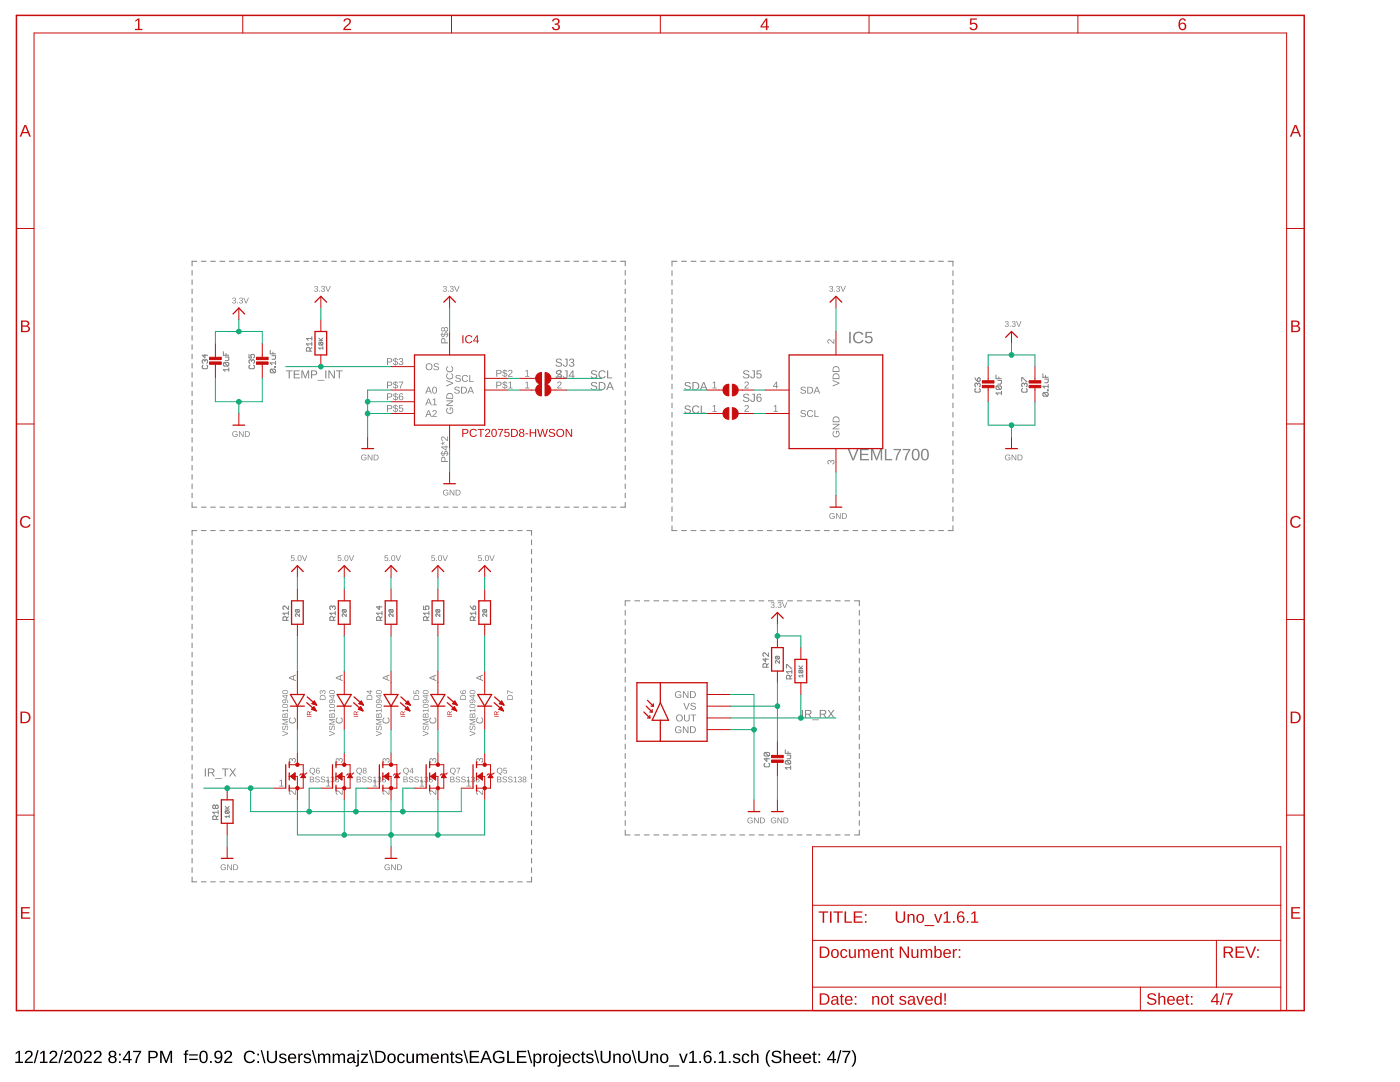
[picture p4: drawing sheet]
<svg xmlns="http://www.w3.org/2000/svg" width="279mm" height="216mm" viewBox="0 0 279 216" stroke-linecap="round" stroke-linejoin="round" font-family="sans-serif">
<path d="M3.1 210.1l.6-.4h.3v2.1h.6v.3h-1.5v-.3h.6v-1.8l-.6 .4zM5.2 209.8a.79 .79 0 0 1 1.2 .2 .79 .79 0 0 1-.4 1.1l-.7 .7h1.2v.3h-1.6a2.08 2.08 0 0 1 1-1.3 .48 .48 0 0 0 .1-.8 .48 .48 0 0 0-.7 .3h-.3zM7.4 209.5h.3l-.7 2.6h-.3zM8 210.1l.6-.4h.3v2.1h.6v.3h-1.5v-.3h.6v-1.8l-.6 .4zM10.1 209.8a.79 .79 0 0 1 1.2 .2 .79 .79 0 0 1-.4 1.1l-.7 .7h1.3v.3h-1.6a2.08 2.08 0 0 1 1-1.3 .48 .48 0 0 0 .1-.8 .48 .48 0 0 0-.8 .3h-.3zM12.3 209.5h.3l-.7 2.6h-.3zM13.1 209.8a.79 .79 0 0 1 1.2 .2 .79 .79 0 0 1-.5 1.1l-.7 .7h1.3v.3h-1.6a2.08 2.08 0 0 1 1-1.3 .48 .48 0 0 0 .1-.8 .48 .48 0 0 0-.8 .3h-.3zM15.1 209.8a.91 .91 0 0 1 1.1 .1 .91 .91 0 0 1 .2 1 .89 .89 0 0 1-.3 1.1 .89 .89 0 0 1-1.2-.2l-.2-.5v-.8zM15.3 210a1.65 1.65 0 0 0 .1 1.9h.2a1.12 1.12 0 0 0 .4-1.6l-.3-.4zM17 209.8a.79 .79 0 0 1 1.2 .2 .79 .79 0 0 1-.4 1.1l-.7 .7h1.2v.3h-1.6a2.08 2.08 0 0 1 1-1.3 .48 .48 0 0 0 .1-.8 .48 .48 0 0 0-.7 .3h-.4zM19 209.8a.79 .79 0 0 1 1.2 .2 .79 .79 0 0 1-.5 1.1l-.7 .7h1.3v.3h-1.6a2.08 2.08 0 0 1 1-1.3 .48 .48 0 0 0 .1-.8 .48 .48 0 0 0-.8 .3h-.3zM21.9 209.8a.74 .74 0 0 1 .9-.1 .74 .74 0 0 1 .3 .9l-.3 .2a.71 .71 0 0 1 .4 1 .71 .71 0 0 1-1 .3 .66 .66 0 0 1-.6-.6 .66 .66 0 0 1 .5-.7l-.4-.3v-.4zM22 210.3a.45 .45 0 0 0 .9 0 .45 .45 0 0 0-.9 0zM21.9 211.4a.55 .55 0 0 0 1.1 0 .55 .55 0 0 0-1.1 0zM23.8 210.2h.3v.4h-.3zM23.8 211.8h.3v.3h-.3zM25.6 209.7h.3v1.6h.4v.3h-.4v.5h-.3v-.5h-1.1v-.3zM25.6 210l-.8 1.3h.8zM26.6 209.7h1.6v.2l-.7 1.4-.2 .8h-.3a3.8 3.8 0 0 1 .9-2.2h-1.3zM29.6 209.7a2.12 2.12 0 0 1 1.7 .2 .76 .76 0 0 1 .1 .8 .76 .76 0 0 1-.7 .5h-.8v.9h-.3zM29.9 209.9v1l1-.1a.49 .49 0 0 0 0-.8zM32 209.7h.4l.8 2.1 .7-2.1h.4v2.4h-.3l.1-2.1-.8 2.1h-.3l-.7-2.1v2.1h-.3zM37 209.7l.6-.1v.2l-.4 .1v.3h.4v.3h-.4v1.6h-.3v-1.6h-.3v-.3h.3zM37.7 210.4h1.8v.2h-1.8zM37.7 211.3h1.8v.2h-1.8zM40.1 209.8a.91 .91 0 0 1 1.1 .1 .91 .91 0 0 1 .3 1 .89 .89 0 0 1-.4 1.1 .89 .89 0 0 1-1.1-.2l-.2-.5v-.8zM40.3 210a1.65 1.65 0 0 0 .2 1.9h.1a1.12 1.12 0 0 0 .5-1.6l-.3-.4zM41.9 211.7h.4v.4h-.4zM43 209.9a.89 .89 0 0 1 1.1-.1 .89 .89 0 0 1 .3 1 .94 .94 0 0 1-.3 1.1 .94 .94 0 0 1-1.2 0l-.1-.3h.3a.52 .52 0 0 0 .6 .2 .52 .52 0 0 0 .4-.6v-.3a.78 .78 0 0 1-1.2 .1 .78 .78 0 0 1 .1-1.1zM43 210.5a.55 .55 0 0 0 1.1 0 .55 .55 0 0 0-1.1 0zM45 209.8a.79 .79 0 0 1 1.2 .2 .79 .79 0 0 1-.4 1.1l-.7 .7h1.2v.3h-1.6a2.08 2.08 0 0 1 1-1.3 .48 .48 0 0 0 .1-.8 .48 .48 0 0 0-.7 .3h-.4zM49 210a1.21 1.21 0 0 1 1.9 .2l-.3 .1a.87 .87 0 0 0-1.2-.3 .87 .87 0 0 0-.4 1.2 .84 .84 0 0 0 .7 .7 .84 .84 0 0 0 .9-.5l.3 .1a1.25 1.25 0 0 1-1.9 .4 1.25 1.25 0 0 1 0-1.9zM51.4 210.2h.3v.4h-.3zM51.4 211.8h.3v.3h-.3zM52 209.5h.3l.7 2.6h-.3zM53.3 209.7h.3v1.5a.68 .68 0 0 0 .7 .7 .68 .68 0 0 0 .7-.7v-1.5h.3v1.5a1.01 1.01 0 0 1-1 .9 1.01 1.01 0 0 1-1-.9zM55.9 210.3a.85 .85 0 0 1 1.3 .4h-.3a.39 .39 0 0 0-.5-.3 .39 .39 0 0 0-.3 .5l.2 .1a.67 .67 0 0 1 .7 .2 .67 .67 0 0 1 .1 .7 .91 .91 0 0 1-1.4-.2l.2-.1a.45 .45 0 0 0 .6 .4 .45 .45 0 0 0 .3-.6h-.1a.82 .82 0 0 1-1-.8zM57.7 210.5a.85 .85 0 0 1 1-.2 .85 .85 0 0 1 .4 .9h-1.3a.54 .54 0 0 0 .3 .7 .54 .54 0 0 0 .7-.3l.3 .1a.89 .89 0 0 1-1.2 .4 .89 .89 0 0 1-.4-1.2zM57.9 210.6l-.1 .4h1l-.3-.5zM59.5 210.2h.3v.4l.2-.3 .4-.1v.3h-.3l-.2 .3-.1 1.3h-.3zM60.8 210.3a.85 .85 0 0 1 1.3 .4h-.3a.39 .39 0 0 0-.5-.3 .39 .39 0 0 0-.3 .5l.2 .1a.67 .67 0 0 1 .7 .2 .67 .67 0 0 1 .1 .7 .91 .91 0 0 1-1.4-.2l.2-.1a.45 .45 0 0 0 .6 .4 .45 .45 0 0 0 .3-.6h-.1a.82 .82 0 0 1-.9-.8zM62.2 209.5h.3l.7 2.6h-.3zM63.4 210.2h.3l.1 .4a.58 .58 0 0 1 .5-.4 .58 .58 0 0 1 .5 .4 .58 .58 0 0 1 .7-.4 .58 .58 0 0 1 .4 .7v1.2h-.3v-1.4a.41 .41 0 0 0-.5-.2 .41 .41 0 0 0-.3 .5v1.1h-.3v-1.4a.41 .41 0 0 0-.5-.2 .41 .41 0 0 0-.2 .5v1.1h-.3zM66.4 210.2h.3v.4a.58 .58 0 0 1 .5-.4 .58 .58 0 0 1 .6 .4 .58 .58 0 0 1 .7-.4 .58 .58 0 0 1 .4 .7v1.2h-.3l-.1-1.4a.41 .41 0 0 0-.5-.2 .41 .41 0 0 0-.2 .5v1.1h-.3v-1.4a.41 .41 0 0 0-.6-.2 .41 .41 0 0 0-.2 .5v1.1h-.3zM69.6 210.3a.74 .74 0 0 1 .7-.1 .74 .74 0 0 1 .5 .6v1l.3 .1v.2h-.4l-.2-.3a.63 .63 0 0 1-.8 .4 .63 .63 0 0 1-.4-.8 .63 .63 0 0 1 .8-.4h.4a.42 .42 0 0 0-.3-.6 .42 .42 0 0 0-.5 .3h-.4zM69.7 211.3a.39 .39 0 0 0 0 .6 .39 .39 0 0 0 .6-.2l.2-.5zM71.3 209.5h.3v.3h-.3zM71.3 210.2h.3v2.1a.45 .45 0 0 1-.6 .5v-.2l.3-.2zM72.1 210.2h1.3v.3l-1 1.4h1v.2h-1.4v-.2l1-1.4h-.9zM73.6 209.5h.3l.7 2.6h-.3zM74.9 209.7h.8a1.22 1.22 0 0 1 1.3 1.1 1.22 1.22 0 0 1-1.2 1.3h-.9zM75.2 209.9v1.9h.6a.95 .95 0 0 0 .9-.9 .95 .95 0 0 0-1-1zM77.5 210.5a.89 .89 0 0 1 1.2-.1 .89 .89 0 0 1 .2 1.1 .89 .89 0 0 1-1.2 .6 .89 .89 0 0 1-.3-1.3zM77.8 210.5a.86 .86 0 0 0 .3 1.4 .79 .79 0 0 0 .5-.7 .79 .79 0 0 0-.5-.8zM79.5 210.5a.76 .76 0 0 1 1.3 .3h-.3a.48 .48 0 0 0-.7-.3 .48 .48 0 0 0-.2 .7 .48 .48 0 0 0 .2 .6 .48 .48 0 0 0 .7-.3l.3 .1a.79 .79 0 0 1-1 .5 .79 .79 0 0 1-.5-.9zM81.1 210.2h.3v1.2a.45 .45 0 0 0 .5 .5 .45 .45 0 0 0 .4-.6v-1.1h.3v1.9h-.3v-.3a.63 .63 0 0 1-.7 .3 .63 .63 0 0 1-.5-.6zM83.1 210.2h.3v.4a.58 .58 0 0 1 .5-.4 .58 .58 0 0 1 .6 .4 .58 .58 0 0 1 .6-.4 .58 .58 0 0 1 .5 .7v1.2h-.3l-.1-1.4a.41 .41 0 0 0-.5-.2 .41 .41 0 0 0-.2 .5v1.1h-.3v-1.4a.41 .41 0 0 0-.6-.2 .41 .41 0 0 0-.2 .5v1.1h-.3zM86.2 210.5a.85 .85 0 0 1 1-.2 .85 .85 0 0 1 .4 .9h-1.3a.54 .54 0 0 0 .3 .7 .54 .54 0 0 0 .7-.3l.3 .1a.89 .89 0 0 1-1.2 .4 .89 .89 0 0 1-.4-1.2zM86.4 210.6l-.1 .4h1l-.3-.5zM88 210.2h.3v.4a.63 .63 0 0 1 .7-.4 .63 .63 0 0 1 .5 .7v1.2h-.3v-1.2a.45 .45 0 0 0-.5-.5 .45 .45 0 0 0-.4 .6v1.1h-.3zM90.1 209.8h.2v.4h.4v.3h-.4v1.1l.1 .3h.3v.2h-.5l-.2-.1v-1.5h-.2v-.3h.2zM91.1 210.3a.85 .85 0 0 1 1.2 .4h-.3a.39 .39 0 0 0-.4-.3 .39 .39 0 0 0-.3 .5l.2 .1a.67 .67 0 0 1 .7 .2 .67 .67 0 0 1 .1 .7 .91 .91 0 0 1-1.5-.2l.3-.1a.45 .45 0 0 0 .5 .4 .45 .45 0 0 0 .4-.6h-.1a.82 .82 0 0 1-1-.8zM92.5 209.5h.3l.7 2.6h-.3zM93.8 209.7h1.8v.2h-1.5v.8h1.4v.3h-1.4v.8h1.6v.3h-1.9zM96.8 209.7h.4l1 2.4h-.4l-.2-.7h-1.2l-.2 .7h-.4zM97 209.9l-.5 1.2h1zM98.7 210a1.27 1.27 0 0 1 1.9 .2l-.3 .1a.93 .93 0 0 0-1.3-.2 .93 .93 0 0 0-.2 1.3 1.03 1.03 0 0 0 1.6 .2v-.4h-.8v-.3h1.1v.8a1.33 1.33 0 0 1-1.9 .2 1.33 1.33 0 0 1-.1-1.9zM101.2 209.7h.3v2.1h1.3v.3h-1.6zM103.2 209.7h1.8v.2h-1.5v.8h1.4v.3h-1.4v.8h1.6v.3h-1.9zM105.2 209.5h.3l.7 2.6h-.2zM106.5 210.2h.3v.3a.71 .71 0 0 1 .9-.2 .71 .71 0 0 1 .3 .9 .76 .76 0 0 1-.9 .9l-.3-.3v1h-.3zM107 210.5a.84 .84 0 0 0 .3 1.4 .83 .83 0 0 0 0-1.4zM108.4 210.2h.3v.4l.2-.3 .4-.1v.3h-.3l-.2 .3v1.3h-.4zM109.7 210.5a.89 .89 0 0 1 1.2-.1 .89 .89 0 0 1 .3 1.1 .89 .89 0 0 1-1.3 .6 .89 .89 0 0 1-.3-1.3zM110.1 210.5a.86 .86 0 0 0 .2 1.4 .79 .79 0 0 0 .6-.7 .79 .79 0 0 0-.5-.8zM111.6 209.5h.3v.3h-.3zM111.6 210.2h.3v2.1a.45 .45 0 0 1-.6 .5v-.2l.3-.2zM112.5 210.5a.85 .85 0 0 1 1-.2 .85 .85 0 0 1 .4 .9h-1.3a.54 .54 0 0 0 .3 .7 .54 .54 0 0 0 .7-.3l.3 .1a.89 .89 0 0 1-1.2 .4 .89 .89 0 0 1-.4-1.2zM112.7 210.6l-.1 .4h1l-.3-.5zM114.4 210.5a.76 .76 0 0 1 1.4 .3h-.4a.48 .48 0 0 0-.6-.3 .48 .48 0 0 0-.2 .7 .48 .48 0 0 0 .2 .6 .48 .48 0 0 0 .6-.3l.4 .1a.79 .79 0 0 1-1 .5 .79 .79 0 0 1-.6-.9zM116.2 209.8h.2v.4h.4v.3h-.4v1.1l.1 .3h.3v.2h-.5l-.1-.1-.1-1.5h-.2v-.3h.2zM117.2 210.3a.85 .85 0 0 1 1.2 .4h-.2a.39 .39 0 0 0-.5-.3 .39 .39 0 0 0-.3 .5l.2 .1a.67 .67 0 0 1 .7 .2 .67 .67 0 0 1 .1 .7 .91 .91 0 0 1-1.5-.2l.3-.1a.45 .45 0 0 0 .5 .4 .45 .45 0 0 0 .4-.6h-.1a.82 .82 0 0 1-1-.8zM118.6 209.5h.3l.7 2.6h-.3zM119.9 209.7h.3v1.5a.68 .68 0 0 0 .7 .7 .68 .68 0 0 0 .6-.7v-1.5h.4v1.5a1.01 1.01 0 0 1-1 .9 1.01 1.01 0 0 1-1-.9zM122.4 210.2h.3v.4a.63 .63 0 0 1 .7-.4 .63 .63 0 0 1 .5 .7v1.2h-.3v-1.2a.45 .45 0 0 0-.5-.5 .45 .45 0 0 0-.4 .6v1.1h-.3zM124.5 210.5a.89 .89 0 0 1 1.1-.1 .89 .89 0 0 1 .3 1.1 .89 .89 0 0 1-1.2 .6 .89 .89 0 0 1-.4-1.3zM124.8 210.5a.86 .86 0 0 0 .3 1.4 .79 .79 0 0 0 .5-.7 .79 .79 0 0 0-.5-.8zM126.1 209.5h.2l.8 2.6h-.3zM127.3 209.7h.4v1.5a.68 .68 0 0 0 .6 .7 .68 .68 0 0 0 .7-.7v-1.5h.3v1.5a1.01 1.01 0 0 1-1 .9 1.01 1.01 0 0 1-1-.9zM129.8 210.2h.3v.4a.63 .63 0 0 1 .8-.4 .63 .63 0 0 1 .4 .7v1.2h-.3v-1.2a.45 .45 0 0 0-.5-.5 .45 .45 0 0 0-.3 .6v1.1h-.3zM131.9 210.5a.89 .89 0 0 1 1.2-.1 .89 .89 0 0 1 .3 1.1 .89 .89 0 0 1-1.3 .6 .89 .89 0 0 1-.3-1.3zM132.3 210.5a.86 .86 0 0 0 .2 1.4 .79 .79 0 0 0 .6-.7 .79 .79 0 0 0-.5-.8zM133.5 212.6h2v.2h-2zM135.5 210.2h.3l.6 1.7 .5-1.7h.4l-.7 1.9h-.4zM137.6 210.1l.6-.4h.3v2.1h.6v.3h-1.6v-.3h.7v-1.8l-.6 .4zM139.6 211.7h.3v.4h-.3zM140.8 209.8a.76 .76 0 0 1 1.2 .3l-.3 .1a.51 .51 0 0 0-.7-.3 .51 .51 0 0 0-.3 .7v.3a.79 .79 0 0 1 1.2 0 .79 .79 0 0 1-.1 1.1 .79 .79 0 0 1-1.2-.2 1.85 1.85 0 0 1 .2-2zM140.7 211.3a.52 .52 0 0 0 1 0 .52 .52 0 0 0-1 0zM142.5 211.7h.3v.4h-.3zM143.5 210.1l.6-.4h.3v2.1h.6v.3h-1.6v-.3h.7v-1.8l-.6 .4zM145.5 211.7h.3v.4h-.3zM146.5 210.3a.85 .85 0 0 1 1.2 .4h-.3a.39 .39 0 0 0-.4-.3 .39 .39 0 0 0-.3 .5l.2 .1a.67 .67 0 0 1 .7 .2 .67 .67 0 0 1 .1 .7 .91 .91 0 0 1-1.5-.2l.3-.1a.45 .45 0 0 0 .5 .4 .45 .45 0 0 0 .4-.6h-.1a.82 .82 0 0 1-1-.8zM148.2 210.5a.76 .76 0 0 1 1.3 .3h-.3a.48 .48 0 0 0-.6-.3 .48 .48 0 0 0-.2 .7 .48 .48 0 0 0 .2 .6 .48 .48 0 0 0 .6-.3l.4 .1a.79 .79 0 0 1-1 .5 .79 .79 0 0 1-.6-.9zM149.9 209.5h.3v1.1a.63 .63 0 0 1 .7-.4 .63 .63 0 0 1 .5 .7v1.2h-.3v-1.2a.45 .45 0 0 0-.5-.5 .45 .45 0 0 0-.4 .6v1.1h-.3zM153.5 209.5h.3a2.48 2.48 0 0 0 0 3.3 1.06 1.06 0 0 1-.9-1 2.47 2.47 0 0 1 .6-2.3zM154.2 209.9a1.11 1.11 0 0 1 1.7 .3l-.3 .1a.63 .63 0 0 0-.7-.4 .63 .63 0 0 0-.5 .5l.6 .3a.75 .75 0 0 1 1 .8 .75 .75 0 0 1-1 .6 .89 .89 0 0 1-1.1-.6h.4a.78 .78 0 0 0 .7 .4 .78 .78 0 0 0 .6-.4 1.74 1.74 0 0 0-1.3-.7l-.2-.4zM156.4 209.5h.3v1.1a.63 .63 0 0 1 .7-.4 .63 .63 0 0 1 .5 .7v1.2h-.3v-1.2a.45 .45 0 0 0-.5-.5 .45 .45 0 0 0-.4 .6v1.1h-.3zM158.5 210.5a.85 .85 0 0 1 1-.2 .85 .85 0 0 1 .4 .9h-1.3a.54 .54 0 0 0 .3 .7 .54 .54 0 0 0 .7-.3l.3 .1a.89 .89 0 0 1-1.2 .4 .89 .89 0 0 1-.4-1.2zM158.7 210.6l-.1 .4h1l-.3-.5zM160.4 210.5a.85 .85 0 0 1 1.1-.2 .85 .85 0 0 1 .4 .9h-1.4a.54 .54 0 0 0 .4 .7 .54 .54 0 0 0 .7-.3l.2 .1a.89 .89 0 0 1-1.2 .4 .89 .89 0 0 1-.4-1.2zM160.7 210.6l-.2 .4h1.1l-.3-.5zM162.4 209.8h.2v.4h.4v.3h-.4v1.1l.1 .3h.3v.2h-.5l-.2-.1v-1.5h-.2v-.3h.2zM163.3 210.2h.4v.4h-.4zM163.3 211.8h.4v.3h-.4zM166.2 209.7h.3v1.6h.3v.3h-.3v.5h-.3v-.5h-1.1v-.3zM166.2 210l-.9 1.3h.9zM167.7 209.5h.2l-.7 2.6h-.3zM168.1 209.7h1.6v.2l-.7 1.4-.1 .8h-.3a3.8 3.8 0 0 1 .8-2.2h-1.3zM169.9 209.5a1.06 1.06 0 0 1 .9 1.1 2.47 2.47 0 0 1-.6 2.2h-.3a2.48 2.48 0 0 0 0-3.3z" fill="#000"/>
<g fill="none" stroke="#808080" stroke-width=".2">
<path d="M38.3 54v.9M38.3 55.8v1M38.3 57.7v.9M38.3 59.5v1M39.3 52.1h-1v1M40.2 52.1h.9M42 52.1h1M43.9 52.1h1M45.8 52.1h.9M47.6 52.1h1M49.5 52.1h.9M51.3 52.1h1"/>
<path d="M53.2 52.1h.9M55.1 52.1h.9M56.9 52.1h.9M58.8 52.1h.9M60.6 52.1h1M62.5 52.1h.9M64.3 52.1h1M66.2 52.1h.9M68.1 52.1h.9M69.9 52.1h1M71.8 52.1h.9M73.6 52.1h1"/>
<path d="M75.5 52.1h.9M77.4 52.1h.9M79.2 52.1h1M81.1 52.1h.9M82.9 52.1h1M84.8 52.1h.9M86.7 52.1h.9M88.5 52.1h1M90.4 52.1h.9M92.2 52.1h1M94.1 52.1h.9M95.9 52.1h1"/>
<path d="M97.8 52.1h.9M99.7 52.1h.9M101.5 52.1h1M103.4 52.1h.9M105.2 52.1h1M107.1 52.1h.9M109 52.1h.9M110.8 52.1h1M112.7 52.1h.9M114.5 52.1h1M116.4 52.1h.9M118.3 52.1h.9"/>
<path d="M120.1 52.1h1M122 52.1h.9M123.8 52.1h1v1M124.8 54v.9M124.8 55.8v1M124.8 57.7v.9M124.8 59.5v1M134.1 54v1M134.1 55.9v1M134.1 57.8v1M134.1 59.7v.9M135.1 52.1h-1v1"/>
<path d="M136 52.1h1M137.9 52.1h1M139.8 52.1h1M141.7 52.1h1M143.6 52.1h1M145.5 52.1h1M147.4 52.1h1M149.3 52.1h1M151.2 52.1h1M153.1 52.1h1M155 52.1h1M156.9 52.1h1"/>
<path d="M158.8 52.1h1M160.7 52.1h1M162.6 52.1h1M164.5 52.1h1M166.4 52.1h1M168.3 52.1h1M170.2 52.1h1M172.1 52.1h1M174 52.1h1M175.9 52.1h1M177.8 52.1h1M179.7 52.1h1"/>
<path d="M181.6 52.1h1M183.5 52.1h1M185.4 52.1h1M187.3 52.1h1M189.2 52.1h1v1M190.2 54v1M190.2 55.9v1M190.2 57.8v1M190.2 59.7v.9M38.3 61.4v.9M38.3 63.2v1M38.3 65.1v.9"/>
<path d="M38.3 67v.9M38.3 68.8v.9M38.3 70.7v.9M38.3 72.5v.9M38.3 74.3v1M38.3 76.2v.9M38.3 78v1M38.3 79.9v.9M124.8 61.4v.9M124.8 63.2v1M124.8 65.1v.9M124.8 67v.9"/>
<path d="M124.8 68.8v.9M124.8 70.7v.9M124.8 72.5v.9M124.8 74.3v1M124.8 76.2v.9M124.8 78v1M124.8 79.9v.9M134.1 61.6v.9M134.1 63.4v1M134.1 65.3v1M134.1 67.2v1M134.1 69.1v1"/>
<path d="M134.1 71v.9M134.1 72.9v.9M134.1 74.7v1M134.1 76.6v1M134.1 78.5v1M190.2 61.6v.9M190.2 63.4v1M190.2 65.3v1M190.2 67.2v1M190.2 69.1v1M190.2 71v.9M190.2 72.9v.9"/>
<path d="M190.2 74.7v1M190.2 76.6v1M190.2 78.5v1M38.3 81.7v1M38.3 83.6v.9M38.3 85.4v1M38.3 87.3v.9M38.3 89.2v.9M38.3 91v.9M38.3 92.9v.9M38.3 94.7v.9M38.3 96.6v.9"/>
<path d="M38.3 98.4v.9M124.8 81.7v1M124.8 83.6v.9M124.8 85.4v1M124.8 87.3v.9M124.8 89.2v.9M124.8 91v.9M124.8 92.9v.9M124.8 94.7v.9M124.8 96.6v.9M124.8 98.4v.9M134.1 80.4v1"/>
<path d="M134.1 82.3v.9M134.1 84.2v.9M134.1 86.1v.9M134.1 87.9v1M134.1 89.8v1M134.1 91.7v1M134.1 93.6v1M134.1 95.5v.9M134.1 97.4v.9M134.1 99.3v.9M190.2 80.4v1M190.2 82.3v.9"/>
<path d="M190.2 84.2v.9M190.2 86.1v.9M190.2 87.9v1M190.2 89.8v1M190.2 91.7v1M190.2 93.6v1M190.2 95.5v.9M190.2 97.4v.9M190.2 99.3v.9M38.3 100.3v.9h1M38.3 107.7v1M38.3 109.6v1"/>
<path d="M38.3 111.5v.9M38.3 113.3v1M38.3 115.2v1M38.3 117.1v.9M38.3 119v.9M39.3 105.9h-1v.9M40.2 105.9h.9M40.2 101.2h.9M42 101.2h1M42 105.9h1M43.9 101.2h1M43.9 105.9h.9"/>
<path d="M45.7 105.9h1M45.8 101.2h.9M47.6 105.9h.9M47.6 101.2h1M49.5 105.9h.9M49.5 101.2h.9M51.3 101.2h1M51.3 105.9h1M53.2 105.9h.9M53.2 101.2h.9M55 105.9h1M55.1 101.2h.9"/>
<path d="M56.9 105.9h.9M56.9 101.2h.9M58.7 105.9h1M58.8 101.2h.9M60.6 105.9h.9M60.6 101.2h1M62.5 105.9h.9M62.5 101.2h.9M64.3 105.9h1M64.3 101.2h1M66.2 105.9h.9M66.2 101.2h.9"/>
<path d="M68 105.9h1M68.1 101.2h.9M69.9 105.9h.9M69.9 101.2h1M71.7 105.9h1M71.8 101.2h.9M73.6 105.9h.9M73.6 101.2h1M75.4 105.9h1M75.5 101.2h.9M77.3 105.9h.9M77.4 101.2h.9"/>
<path d="M79.2 105.9h.9M79.2 101.2h1M81 105.9h1M81.1 101.2h.9M82.9 105.9h.9M82.9 101.2h1M84.7 105.9h1M84.8 101.2h.9M86.6 105.9h.9M86.7 101.2h.9M88.4 105.9h1M88.5 101.2h1"/>
<path d="M90.3 105.9h.9M90.4 101.2h.9M92.2 105.9h.9M92.2 101.2h1M94 105.9h1M94.1 101.2h.9M95.9 105.9h.9M95.9 101.2h1M97.7 105.9h1M97.8 101.2h.9M99.6 105.9h.9M99.7 101.2h.9"/>
<path d="M101.4 105.9h1M101.5 101.2h1M103.3 105.9h.9M103.4 101.2h.9M105.2 105.9h.9v.9M105.2 101.2h1M106.1 107.7v1M106.1 109.6v1M106.1 111.5v.9M106.1 113.3v1M106.1 115.2v1M106.1 117.1v.9"/>
<path d="M106.1 119v.9M107.1 101.2h.9M109 101.2h.9M110.8 101.2h1M112.7 101.2h.9M114.5 101.2h1M116.4 101.2h.9M118.3 101.2h.9M120.1 101.2h1M122 101.2h.9M124.8 100.3v.9h-1M125.8 119.9h-1v1"/>
<path d="M126.7 119.9h1M128.6 119.9h1M130.5 119.9h1M132.4 119.9h1M134.1 101.1v1M134.1 103v1M134.1 104.9v1h1M134.3 119.9h1M136 105.9h1M136.2 119.9h1M137.9 105.9h1M138.1 119.9h1"/>
<path d="M139.8 105.9h1M140 119.9h1M141.7 105.9h1M141.9 119.9h1M143.6 105.9h1M143.8 119.9h1M145.5 105.9h1M145.7 119.9h1M147.4 105.9h1M147.6 119.9h1M149.3 105.9h1M149.5 119.9h1"/>
<path d="M151.2 105.9h1M151.4 119.9h1M153.1 105.9h1M153.4 119.9h.9M155 105.9h1M155.3 119.9h1M156.9 105.9h1M157.2 119.9h1M158.8 105.9h1M159.1 119.9h1M160.7 105.9h1M161 119.9h1"/>
<path d="M162.6 105.9h1M162.9 119.9h1M164.5 105.9h1M164.8 119.9h1M166.4 105.9h1M166.7 119.9h1M168.3 105.9h1M168.6 119.9h1M170.2 105.9h1M170.5 119.9h1v1M172.1 105.9h1M174 105.9h1"/>
<path d="M175.9 105.9h1M177.8 105.9h1M179.7 105.9h1M181.6 105.9h1M183.5 105.9h1M185.4 105.9h1M187.3 105.9h1M190.2 101.1v1M190.2 103v1M190.2 104.9v1h-1M38.3 120.8v1M38.3 122.7v.9"/>
<path d="M38.3 124.5v1M38.3 126.4v1M38.3 128.3v.9M38.3 130.2v.9M38.3 132v1M38.3 133.9v1M38.3 135.8v.9M38.3 137.6v1M38.3 139.5v1M106.1 120.8v1M106.1 122.7v.9M106.1 124.5v1"/>
<path d="M106.1 126.4v1M106.1 128.3v.9M106.1 130.2v.9M106.1 132v1M106.1 133.9v1M106.1 135.8v.9M106.1 137.6v1M106.1 139.5v1M124.8 121.8v1M124.8 123.7v1M124.8 125.6v1M124.8 127.5v1"/>
<path d="M124.8 129.4v1M124.8 131.3v1M124.8 133.2v1M124.8 135.1v1M124.8 137v1M124.8 138.9v1M171.5 121.8v1M171.5 123.7v1M171.5 125.6v1M171.5 127.5v1M171.5 129.4v1M171.5 131.3v1"/>
<path d="M171.5 133.2v1M171.5 135.1v1M171.5 137v1M171.5 138.9v1M38.3 141.4v.9M38.3 143.2v1M38.3 145.1v.9M38.3 147v.9M38.3 148.8v1M38.3 150.7v1M38.3 152.6v.9M38.3 154.5v.9"/>
<path d="M38.3 156.3v1M38.3 158.2v.9M106.1 141.4v.9M106.1 143.2v1M106.1 145.1v.9M106.1 147v.9M106.1 148.8v1M106.1 150.7v1M106.1 152.6v.9M106.1 154.5v.9M106.1 156.3v1M106.1 158.2v.9"/>
<path d="M124.8 140.8v1M124.8 142.7v1M124.8 144.7v.9M124.8 146.6v1M124.8 148.5v1M124.8 150.4v1M124.8 152.3v1M124.8 154.2v1M124.8 156.1v1M124.8 158v1M124.8 159.9v1M171.5 140.8v1"/>
<path d="M171.5 142.7v1M171.5 144.7v.9M171.5 146.6v1M171.5 148.5v1M171.5 150.4v1M171.5 152.3v1M171.5 154.2v1M171.5 156.1v1M171.5 158v1M171.5 159.9v1M38.3 160.1v.9M38.3 161.9v1"/>
<path d="M38.3 163.8v.9M38.3 165.7v.9M38.3 167.5v1M38.3 169.4v.9M38.3 171.3v.9M38.3 173.1v1M38.3 175v1h1M40.2 176h.9M42 176h1M43.9 176h.9M45.7 176h1M47.6 176h.9"/>
<path d="M49.5 176h.9M51.3 176h1M53.2 176h.9M55 176h1M56.9 176h.9M58.7 176h1M60.6 176h.9M62.5 176h.9M64.3 176h1M66.2 176h.9M68 176h1M69.9 176h.9"/>
<path d="M71.7 176h1M73.6 176h.9M75.4 176h1M77.3 176h.9M79.2 176h.9M81 176h1M82.9 176h.9M84.7 176h1M86.6 176h.9M88.4 176h1M90.3 176h.9M92.2 176h.9"/>
<path d="M94 176h1M95.9 176h.9M97.7 176h1M99.6 176h.9M101.4 176h1M103.3 176h.9M106.1 160.1v.9M106.1 161.9v1M106.1 163.8v.9M106.1 165.7v.9M106.1 167.5v1M106.1 169.4v.9"/>
<path d="M106.1 171.3v.9M106.1 173.1v1M106.1 175v1h-.9M124.8 161.8v1M124.8 163.7v1M124.8 165.6v1h1M126.7 166.6h1M128.6 166.6h1M130.5 166.6h1M132.4 166.6h1M134.3 166.6h1M136.2 166.6h1"/>
<path d="M138.1 166.6h1M140 166.6h1M141.9 166.6h1M143.8 166.6h1M145.7 166.6h1M147.6 166.6h1M149.5 166.6h1M151.4 166.6h1M153.4 166.6h.9M155.3 166.6h1M157.2 166.6h1M159.1 166.6h1"/>
<path d="M161 166.6h1M162.9 166.6h1M164.8 166.6h1M166.7 166.6h1M168.6 166.6h1M171.5 161.8v1M171.5 163.7v1M171.5 165.6v1h-1"/>
</g>
<g fill="#808080">
<path d="M169.2 89.6h.3l.8 2 .7-2h.4l-1 2.2h-.3zM171.6 89.6h1.8v.2h-1.5v.8h1.4v.2h-1.4v.8h1.5v.2h-1.8zM173.8 89.6h.4l.8 1.9 .7-1.9h.3v2.2h-.2v-1.9l-.7 1.9h-.3l-.7-1.9v1.9h-.3zM176.6 89.6h.3v2h1.1v.2h-1.4zM178.3 89.6h1.5l-.6 1.4-.2 .8h-.3l.1-.6 .7-1.4h-1.2zM180.2 89.6h1.5l-.7 1.4-.1 .8h-.3l.1-.6 .7-1.4h-1.2zM182.3 89.7a.85 .85 0 0 1 1 0 .85 .85 0 0 1 .2 1 .83 .83 0 0 1-.3 1 .83 .83 0 0 1-1-.1l-.2-1.2zM182.5 89.9a1.54 1.54 0 0 0 .1 1.7h.1a1.05 1.05 0 0 0 .5-1.4l-.3-.4zM184.1 89.7a.85 .85 0 0 1 1 0 .85 .85 0 0 1 .3 1 .83 .83 0 0 1-.4 1 .83 .83 0 0 1-1-.1l-.2-1.2zM184.3 89.9a1.54 1.54 0 0 0 .1 1.7h.2a1.05 1.05 0 0 0 .4-1.4l-.3-.4z"/>
<path d="M56.3 145.8l1.2 .5v.1l-1.2 .5v-.2l1-.3-1-.4zM56.5 144.9l.1-.1v.2a.26 .26 0 0 0-.2 .3 .26 .26 0 0 0 .3 .2 .48 .48 0 0 1 .2-.5 .48 .48 0 0 1 .5-.1l.1 .2a.51 .51 0 0 1-.3 .6v-.1a.3 .3 0 0 0 .2-.4 .3 .3 0 0 0-.3-.2l-.1 .1a.4 .4 0 0 1-.1 .5 .4 .4 0 0 1-.6-.1 .4 .4 0 0 1 .1-.5zM56.3 143.5h1.2v.1h-1l1 .4-1 .4h1v.2h-1.2v-.2l1-.4-1-.3zM56.5 142.4h.2l.2 .2 .2-.3h.2l.2 .3v.6h-1.2zM56.5 142.6v.4h.3v-.4zM57 142.5l-.1 .5h.5l-.1-.5zM56.3 141.7h1.1v-.3h.1v.7h-.1v-.3h-.9l.2 .3h-.2zM56.5 140.6a.53 .53 0 0 1 .7-.1 .53 .53 0 0 1 .1 .7 .53 .53 0 0 1-.7 .1 .53 .53 0 0 1-.1-.7zM56.5 140.7a.45 .45 0 0 0 .4 .4 .45 .45 0 0 0 .5-.4l-.5-.1zM56.5 139.7a.55 .55 0 0 1 .7-.1 .55 .55 0 0 1 .2 .7h-.1l-.1-.1 .2-.3-.5-.2a.38 .38 0 0 1 0 .6 .38 .38 0 0 1-.5-.1 .38 .38 0 0 1 .1-.5zM56.5 140a.25 .25 0 0 0 .5 0 .25 .25 0 0 0-.5 0zM56.3 138.8h.8l.1-.2v.2h.3v.1h-.3v.5h-.1l-.8-.5zM56.5 138.9l.6 .4v-.4zM56.5 137.8a.53 .53 0 0 1 .7-.1 .53 .53 0 0 1 .1 .7 .53 .53 0 0 1-.7 .1 .53 .53 0 0 1-.1-.7zM56.5 138a.45 .45 0 0 0 .4 .4 .45 .45 0 0 0 .5-.4l-.5-.1z"/>
<path d="M65.7 145.8l1.1 .5v.1l-1.1 .5v-.2l1-.3-1-.4zM65.8 144.9l.1-.1 .1 .2a.26 .26 0 0 0-.2 .3 .26 .26 0 0 0 .3 .2 .48 .48 0 0 1 .1-.5 .48 .48 0 0 1 .6-.1v.2a.51 .51 0 0 1-.2 .6l-.1-.1a.3 .3 0 0 0 .3-.4 .3 .3 0 0 0-.4-.2v.1a.4 .4 0 0 1-.2 .5 .4 .4 0 0 1-.5-.1 .4 .4 0 0 1 0-.5zM65.7 143.5h1.1v.1h-1l1 .4-1 .4h1v.2h-1.1v-.2l1-.4-1-.3zM65.8 142.4h.3l.1 .2 .2-.3h.2l.2 .3v.6h-1.1zM65.9 142.6l-.1 .4h.4l-.1-.4zM66.3 142.5v.5h.4v-.5zM65.7 141.7h1v-.3h.1v.7h-.1v-.3h-.9l.2 .3h-.1zM65.8 140.6a.53 .53 0 0 1 .7-.1 .53 .53 0 0 1 .2 .7 .53 .53 0 0 1-.7 .1 .53 .53 0 0 1-.2-.7zM65.8 140.7a.45 .45 0 0 0 .5 .4 .45 .45 0 0 0 .4-.4l-.4-.1zM65.8 139.7a.55 .55 0 0 1 .7-.1 .55 .55 0 0 1 .2 .7h-.1v-.1l.1-.3-.4-.2a.38 .38 0 0 1 0 .6 .38 .38 0 0 1-.6-.1 .38 .38 0 0 1 .1-.5zM65.8 140a.25 .25 0 0 0 .5 0 .25 .25 0 0 0-.5 0zM65.7 138.8h.8l.1-.2v.2h.2v.1h-.2v.5h-.1l-.8-.5zM65.9 138.9l.6 .4v-.4zM65.8 137.8a.53 .53 0 0 1 .7-.1 .53 .53 0 0 1 .2 .7 .53 .53 0 0 1-.7 .1 .53 .53 0 0 1-.2-.7zM65.8 138a.45 .45 0 0 0 .5 .4 .45 .45 0 0 0 .4-.4l-.4-.1z"/>
<path d="M75 145.8l1.2 .5v.1l-1.2 .5v-.2l1-.3-1-.4zM75.2 144.9l.1-.1v.2a.26 .26 0 0 0-.2 .3 .26 .26 0 0 0 .3 .2 .48 .48 0 0 1 .2-.5 .48 .48 0 0 1 .5-.1l.1 .2a.51 .51 0 0 1-.3 .6v-.1a.3 .3 0 0 0 .2-.4 .3 .3 0 0 0-.4-.2v.1a.4 .4 0 0 1-.2 .5 .4 .4 0 0 1-.5-.1 .4 .4 0 0 1 .1-.5zM75 143.5h1.2v.1h-1l1 .4-1 .4h1v.2h-1.2v-.2l1-.4-1-.3zM75.2 142.4h.2l.2 .2 .1-.3h.3l.2 .3v.6h-1.2zM75.2 142.6v.4h.3v-.4zM75.7 142.5l-.1 .5h.4v-.5zM75 141.7h1v-.3h.2v.7h-.2v-.3h-.8l.2 .3h-.2zM75.2 140.6a.53 .53 0 0 1 .7-.1 .53 .53 0 0 1 .1 .7 .53 .53 0 0 1-.7 .1 .53 .53 0 0 1-.1-.7zM75.2 140.7a.45 .45 0 0 0 .4 .4 .45 .45 0 0 0 .4-.4l-.4-.1zM75.2 139.7a.55 .55 0 0 1 .7-.1 .55 .55 0 0 1 .2 .7h-.1l-.1-.1 .1-.3-.4-.2a.38 .38 0 0 1 0 .6 .38 .38 0 0 1-.5-.1 .38 .38 0 0 1 .1-.5zM75.2 140a.25 .25 0 0 0 .5 0 .25 .25 0 0 0-.5 0zM75 138.8h.8l.1-.2v.2h.3v.1h-.3v.5h-.1l-.8-.5zM75.2 138.9l.6 .4v-.4zM75.2 137.8a.53 .53 0 0 1 .7-.1 .53 .53 0 0 1 .1 .7 .53 .53 0 0 1-.7 .1 .53 .53 0 0 1-.1-.7zM75.2 138a.45 .45 0 0 0 .4 .4 .45 .45 0 0 0 .4-.4l-.4-.1z"/>
<path d="M84.4 145.8l1.1 .5v.1l-1.1 .5v-.2l1-.3-1-.4zM84.5 144.9l.1-.1 .1 .2a.26 .26 0 0 0-.2 .3 .26 .26 0 0 0 .3 .2 .48 .48 0 0 1 .1-.5 .48 .48 0 0 1 .5-.1l.1 .2a.51 .51 0 0 1-.3 .6v-.1a.3 .3 0 0 0 .2-.4 .3 .3 0 0 0-.3-.2l-.1 .1a.4 .4 0 0 1-.1 .5 .4 .4 0 0 1-.5-.1 .4 .4 0 0 1 0-.5zM84.4 143.5h1.1v.1h-1l1 .4-1 .4h1v.2h-1.1v-.2l1-.4-1-.3zM84.5 142.4h.3l.1 .2 .2-.3h.2l.2 .3v.6h-1.1zM84.5 142.6v.4h.4l-.1-.4zM85 142.5v.5h.4l-.1-.5zM84.4 141.7h1v-.3h.1v.7h-.1v-.3h-.9l.2 .3h-.1zM84.5 140.6a.53 .53 0 0 1 .7-.1 .53 .53 0 0 1 .2 .7 .53 .53 0 0 1-.7 .1 .53 .53 0 0 1-.2-.7zM84.5 140.7a.45 .45 0 0 0 .4 .4 .45 .45 0 0 0 .5-.4l-.5-.1zM84.5 139.7a.55 .55 0 0 1 .7-.1 .55 .55 0 0 1 .2 .7h-.1v-.1l.1-.3-.4-.2a.38 .38 0 0 1 0 .6 .38 .38 0 0 1-.6-.1 .38 .38 0 0 1 .1-.5zM84.5 140a.25 .25 0 0 0 .5 0 .25 .25 0 0 0-.5 0zM84.4 138.8h.7l.2-.2v.2h.2v.1h-.2v.5h-.2l-.7-.5zM84.5 138.9l.6 .4v-.4zM84.5 137.8a.53 .53 0 0 1 .7-.1 .53 .53 0 0 1 .2 .7 .53 .53 0 0 1-.7 .1 .53 .53 0 0 1-.2-.7zM84.5 138a.45 .45 0 0 0 .4 .4 .45 .45 0 0 0 .5-.4l-.5-.1z"/>
<path d="M93.7 145.8l1.2 .5v.1l-1.2 .5v-.2l1-.3-1-.4zM93.8 144.9l.2-.1v.2a.26 .26 0 0 0-.2 .3 .26 .26 0 0 0 .3 .2 .48 .48 0 0 1 .2-.5 .48 .48 0 0 1 .5-.1l.1 .2a.51 .51 0 0 1-.3 .6v-.1a.3 .3 0 0 0 .2-.4 .3 .3 0 0 0-.4-.2v.1a.4 .4 0 0 1-.2 .5 .4 .4 0 0 1-.5-.1 .4 .4 0 0 1 .1-.5zM93.7 143.5h1.2v.1h-1l1 .4-1 .4h1v.2h-1.2v-.2l1-.4-1-.3zM93.9 142.4h.2l.2 .2 .1-.3h.3l.1 .3 .1 .6h-1.2zM93.9 142.6v.4h.3v-.4zM94.4 142.5l-.1 .5h.4v-.5zM93.7 141.7h1v-.3h.2v.7h-.2v-.3h-.8l.1 .3h-.1zM93.9 140.6a.53 .53 0 0 1 .7-.1 .53 .53 0 0 1 .1 .7 .53 .53 0 0 1-.7 .1 .53 .53 0 0 1-.1-.7zM93.9 140.7a.45 .45 0 0 0 .4 .4 .45 .45 0 0 0 .4-.4l-.4-.1zM93.9 139.7a.55 .55 0 0 1 .7-.1 .55 .55 0 0 1 .2 .7h-.2v-.1l.1-.3-.4-.2a.38 .38 0 0 1 0 .6 .38 .38 0 0 1-.5-.1 .38 .38 0 0 1 .1-.5zM93.9 140a.25 .25 0 0 0 .5 0 .25 .25 0 0 0-.5 0zM93.7 138.8h.8l.1-.2v.2h.3v.1h-.3v.5h-.1l-.8-.5zM93.9 138.9l.6 .4v-.4zM93.9 137.8a.53 .53 0 0 1 .7-.1 .53 .53 0 0 1 .1 .7 .53 .53 0 0 1-.7 .1 .53 .53 0 0 1-.1-.7zM93.9 138a.45 .45 0 0 0 .4 .4 .45 .45 0 0 0 .4-.4l-.4-.1z"/>
<path d="M88.6 97.9l.5-.2 .4 .3h-.2a.44 .44 0 0 0-.6 0 .44 .44 0 0 0 0 .7 .44 .44 0 0 0 .6-.1v-.2h-.3v-.1h.5v.4a.62 .62 0 0 1-.9 0 .62 .62 0 0 1 0-.8zM89.7 97.7h.2l.6 1v-1h.2v1.2h-.2l-.6-1v1h-.2zM90.9 97.7h.4a.57 .57 0 0 1 .6 .6 .57 .57 0 0 1-.5 .6h-.5zM91.1 97.8v.9a.48 .48 0 0 0 .7-.4 .48 .48 0 0 0-.7-.5z"/>
<path d="M165.7 102.5l.5-.1 .4 .2-.2 .1a.44 .44 0 0 0-.6 0 .44 .44 0 0 0 0 .6 .44 .44 0 0 0 .6 0v-.2h-.3v-.1h.5v.4a.62 .62 0 0 1-.9 0 .62 .62 0 0 1 0-.9zM166.8 102.4h.2l.6 1v-1h.2v1.1h-.2l-.6-.9v.9h-.2zM168 102.4h.4a.57 .57 0 0 1 .6 .5 .57 .57 0 0 1-.5 .6h-.5zM168.2 102.5v.9a.48 .48 0 0 0 .7-.4 .48 .48 0 0 0-.7-.5z"/>
<path d="M72.2 90.8l.6-.1 .3 .3h-.1a.44 .44 0 0 0-.7 0 .44 .44 0 0 0 .1 .7 .44 .44 0 0 0 .6-.1v-.2h-.3v-.1h.4v.4a.62 .62 0 0 1-.9 0 .62 .62 0 0 1 0-.9zM73.4 90.7h.2l.6 1v-1h.1v1.1h-.2l-.6-.9v.9h-.1zM74.6 90.7h.4a.57 .57 0 0 1 .6 .6 .57 .57 0 0 1-.6 .5h-.4zM74.7 90.8v.9a.48 .48 0 0 0 .7-.4 .48 .48 0 0 0-.7-.5z"/>
<path d="M76.9 172.6l.6-.1 .3 .2-.2 .1a.44 .44 0 0 0-.6 0 .44 .44 0 0 0 0 .6 .44 .44 0 0 0 .7 0v-.2h-.4v-.1h.5v.3a.62 .62 0 0 1-.9 .1 .62 .62 0 0 1 0-.9zM78.1 172.5h.1l.7 1-.1-1h.2v1.1h-.2l-.6-.9v.9h-.1zM79.3 172.5h.3a.57 .57 0 0 1 .6 .5 .57 .57 0 0 1-.5 .6h-.4zM79.4 172.6v.9a.48 .48 0 0 0 .7-.4 .48 .48 0 0 0-.7-.5z"/>
<path d="M149.3 163.3l.6-.2 .3 .3h-.1a.44 .44 0 0 0-.7 .1 .44 .44 0 0 0 .1 .6 .44 .44 0 0 0 .6-.1v-.2h-.3v-.1h.4v.4a.62 .62 0 0 1-.9 .1 .62 .62 0 0 1 0-.9zM150.5 163.1h.2l.6 1v-1h.1v1.2h-.2l-.6-1v1h-.1zM151.7 163.1h.4a.57 .57 0 0 1 .6 .6 .57 .57 0 0 1-.6 .6h-.4zM151.8 163.3v.9a.48 .48 0 0 0 .7-.5 .48 .48 0 0 0-.7-.4z"/>
<path d="M165.6 57.1a.33 .33 0 0 1 .6 0 .33 .33 0 0 1-.2 .5 .3 .3 0 0 1 .3 .4 .3 .3 0 0 1-.4 .2l-.3-.1-.1-.2 .4 .2a.21 .21 0 0 0 .2-.2 .21 .21 0 0 0-.3-.2v-.1a.22 .22 0 0 0 .3-.1 .22 .22 0 0 0-.2-.3 .22 .22 0 0 0-.2 .2h-.2zM166.5 58h.2v.2h-.2zM167 57.1a.33 .33 0 0 1 .5 0 .33 .33 0 0 1-.1 .5 .3 .3 0 0 1 .2 .4 .3 .3 0 0 1-.3 .2l-.3-.1-.1-.2 .4 .2a.21 .21 0 0 0 .2-.2 .21 .21 0 0 0-.3-.2l-.1-.1a.22 .22 0 0 0 .4-.1 .22 .22 0 0 0-.2-.3 .22 .22 0 0 0-.3 .2h-.1zM167.7 57.1h.2l.4 1 .4-1h.1l-.4 1.1h-.2z"/>
<path d="M88.5 57.1a.33 .33 0 0 1 .6 0 .33 .33 0 0 1-.2 .5 .3 .3 0 0 1 .3 .4 .3 .3 0 0 1-.4 .2l-.3-.1-.1-.2 .4 .2a.21 .21 0 0 0 .2-.2 .21 .21 0 0 0-.3-.2v-.1a.22 .22 0 0 0 .3-.1 .22 .22 0 0 0-.2-.3 .22 .22 0 0 0-.2 .2h-.2zM89.4 58h.2v.2h-.2zM89.9 57.1a.33 .33 0 0 1 .5 0 .33 .33 0 0 1-.1 .5 .3 .3 0 0 1 .2 .4 .3 .3 0 0 1-.3 .2l-.3-.1-.1-.2 .4 .2a.21 .21 0 0 0 .2-.2 .21 .21 0 0 0-.3-.2l-.1-.1a.22 .22 0 0 0 .4-.1 .22 .22 0 0 0-.2-.3 .22 .22 0 0 0-.3 .2h-.1zM90.6 57.1h.2l.4 1 .4-1h.1l-.4 1.1h-.2z"/>
<path d="M62.8 57.1a.33 .33 0 0 1 .6 0 .33 .33 0 0 1-.2 .5 .3 .3 0 0 1 .3 .4 .3 .3 0 0 1-.4 .2l-.3-.1-.1-.2 .4 .2a.21 .21 0 0 0 .2-.2 .21 .21 0 0 0-.3-.2v-.1a.22 .22 0 0 0 .3-.1 .22 .22 0 0 0-.2-.3 .22 .22 0 0 0-.2 .2h-.2zM63.7 58h.2v.2h-.2zM64.2 57.1a.33 .33 0 0 1 .5 0 .33 .33 0 0 1-.1 .5 .3 .3 0 0 1 .2 .4 .3 .3 0 0 1-.3 .2l-.3-.1-.1-.2 .4 .2a.21 .21 0 0 0 .2-.2 .21 .21 0 0 0-.3-.2l-.1-.1a.22 .22 0 0 0 .4-.1 .22 .22 0 0 0-.2-.3 .22 .22 0 0 0-.3 .2h-.1zM64.9 57.1h.2l.4 1 .4-1h.1l-.4 1.1h-.2z"/>
<path d="M46.5 59.5a.33 .33 0 0 1 .5 0 .33 .33 0 0 1-.2 .5 .3 .3 0 0 1 .3 .3 .3 .3 0 0 1-.4 .3l-.2-.1-.2-.2 .4 .1a.21 .21 0 0 0 .3-.2 .21 .21 0 0 0-.3-.2l-.1-.1a.22 .22 0 0 0 .3-.1 .22 .22 0 0 0-.1-.3 .22 .22 0 0 0-.3 .2h-.1zM47.3 60.4h.2v.1h-.2zM47.8 59.5a.33 .33 0 0 1 .6 0 .33 .33 0 0 1-.2 .5 .3 .3 0 0 1 .3 .3 .3 .3 0 0 1-.4 .3l-.3-.1-.1-.2 .4 .1a.21 .21 0 0 0 .2-.2 .21 .21 0 0 0-.2-.2l-.1-.1a.22 .22 0 0 0 .3-.1 .22 .22 0 0 0-.2-.3 .22 .22 0 0 0-.2 .2h-.2zM48.6 59.4h.1l.4 1 .4-1h.2l-.5 1.1h-.2z"/>
<path d="M46.5 86.2l.6-.2 .3 .3h-.1a.44 .44 0 0 0-.7 .1 .44 .44 0 0 0 .1 .6 .44 .44 0 0 0 .6-.1v-.2h-.3v-.1h.4v.4a.62 .62 0 0 1-.9 .1 .62 .62 0 0 1 0-.9zM47.7 86h.2l.6 1v-1h.1v1.2h-.2l-.6-1v1h-.1zM48.9 86h.4a.57 .57 0 0 1 .6 .6 .57 .57 0 0 1-.6 .6h-.4zM49 86.2v.9a.48 .48 0 0 0 .7-.5 .48 .48 0 0 0-.7-.4z"/>
<path d="M76.8 110.8h.6v.1h-.5v.4a.39 .39 0 0 1 .5 .2 .39 .39 0 0 1-.2 .5 .39 .39 0 0 1-.5-.3l.4 .1a.26 .26 0 0 0 .2-.3 .26 .26 0 0 0-.4-.1h-.2zM77.7 111.8h.2v.1h-.2zM78.2 110.9a.55 .55 0 0 1 .7 .3 .55 .55 0 0 1-.3 .7 .58 .58 0 0 1-.5-.3 .58 .58 0 0 1 .1-.7zM78.4 110.9a.49 .49 0 0 0-.2 .5 .49 .49 0 0 0 .4 .4 .49 .49 0 0 0 .2-.5 .49 .49 0 0 0-.4-.4zM78.9 110.8h.2l.4 1 .4-1h.1l-.4 1.1h-.2z"/>
<path d="M80.5 155l.8 .1v.2l-.2 .2 .3 .2-.1 .3-.8 .1zM80.7 155.1v.3l.5-.1-.1-.2zM80.7 155.6v.4l.5-.1v-.3zM81.7 155h.5l.3 .2h-.2a.26 .26 0 0 0-.3-.2 .26 .26 0 0 0-.2 .4 .48 .48 0 0 1 .5 .1 .48 .48 0 0 1 .1 .5l-.2 .1a.51 .51 0 0 1-.6-.3h.1a.3 .3 0 0 0 .4 .2 .3 .3 0 0 0 .2-.3l-.5-.2a.28 .28 0 0 1-.2-.2 .28 .28 0 0 1 .1-.3zM82.8 155h.5l.3 .2h-.2a.26 .26 0 0 0-.3-.2 .26 .26 0 0 0-.2 .4 .48 .48 0 0 1 .5 .1 .48 .48 0 0 1 .1 .5l-.2 .1a.51 .51 0 0 1-.6-.3h.1a.3 .3 0 0 0 .4 .2 .3 .3 0 0 0 .2-.3l-.5-.2a.28 .28 0 0 1-.2-.2 .28 .28 0 0 1 .1-.3zM83.8 155.1l.4-.1v1h.3v.1h-.7v-.1h.3v-.9l-.3 .2zM84.8 155a.33 .33 0 0 1 .5 0 .33 .33 0 0 1-.1 .5 .3 .3 0 0 1 .2 .4 .3 .3 0 0 1-.3 .2l-.3-.1-.1-.2 .4 .2a.21 .21 0 0 0 .2-.2 .21 .21 0 0 0-.3-.2l-.1-.1a.22 .22 0 0 0 .4-.2 .22 .22 0 0 0-.2-.2 .22 .22 0 0 0-.3 .2l-.1-.1zM85.7 155a.33 .33 0 0 1 .5 0 .33 .33 0 0 1-.1 .5 .33 .33 0 0 1 .1 .5 .33 .33 0 0 1-.5 0 .33 .33 0 0 1 .1-.5l-.2-.2zM85.8 155.2a.21 .21 0 0 0 .4 0 .21 .21 0 0 0-.4 0zM85.7 155.8a.25 .25 0 0 0 .5 0 .25 .25 0 0 0-.5 0z"/>
</g>
<path d="M44.9 161.4h.8M44.9 160.9l.6 .5M45.1 161.8l.6 .1-.1 .4M45.1 161.8l-.2 .1 .2 .4h.5M45.1 161.8l.5 .5M45.7 162.9h-.8l.3 .3M45.7 162.6v.6M45.7 160.9l-.4 .4" fill="none" stroke="#808080" stroke-width=".2"/>
<path d="M44.2 172.6l.6-.1 .3 .2-.2 .1a.44 .44 0 0 0-.6 0 .44 .44 0 0 0 0 .6 .44 .44 0 0 0 .7 0v-.2h-.4v-.1h.5v.3a.62 .62 0 0 1-.9 .1 .62 .62 0 0 1 0-.9zM45.4 172.5h.1l.6 1v-1h.2v1.1h-.2l-.6-.9v.9h-.1zM46.5 172.5h.4a.57 .57 0 0 1 .6 .5 .57 .57 0 0 1-.5 .6h-.5zM46.7 172.6v.9a.48 .48 0 0 0 .7-.4 .48 .48 0 0 0-.7-.5z" fill="#808080"/>
<g fill="none" stroke="#808080" stroke-width=".2">
<path d="M44.6 70.2v.7h1.1M44.7 72.3h.8l.2 .2v.4l-.2 .1M44.7 72.3l-.1 .2v.4l.1 .1h.8M44.7 72.3l.8 .7M44.9 71.2h.8v.6l-.2 .2h-.6M45.1 70.5v.4M45.7 73.8h-1.1l.3 .3M45.7 73.4v.7M53.9 69.9v.7h1.1M54.1 73.7l-.2 .2v.3l.2 .2h.7M54.1 73.7h.7l.2 .2v.3l-.2 .2M54.1 73.7l.7 .7"/>
<path d="M54.3 71h.7v.5l-.2 .2h-.5M54.5 70.3v.3M54.8 73.1h.2v.2h-.2zM55 72.1v.7M55 72.4h-1.1l.4 .4M63.6 68h.8M63.6 67.5l.6 .5M63.8 68.3l.6 .2-.1 .4M63.8 68.3l-.2 .2 .2 .4h.5M63.8 68.3l.5 .6M64.4 69.4h-.8l.3 .3M64.4 69.2v.5"/>
<path d="M64.4 67.5l-.4 .4M77.8 121.6h.5l.1 .2-.1 .4M77.8 121.6l-.2 .4 .7 .2M77.8 121.6l.5 .6M78.4 122.5v.5l-.6-.5-.2 .1 .2 .4M159.4 133.4h.8M159.4 132.9l.6 .5M159.6 133.7h.5l.1 .2-.1 .4M159.6 133.7l-.2 .4 .2 .2h.5M159.6 133.7l.5 .6M160.2 134.9h-.8l.3 .2M160.2 134.6v.5"/>
<path d="M160.2 132.9l-.4 .4"/>
</g>
<g fill="#808080">
<path d="M200.7 64.1a.33 .33 0 0 1 .5 0 .33 .33 0 0 1-.2 .5 .3 .3 0 0 1 .3 .4 .3 .3 0 0 1-.4 .2h-.2l-.2-.3 .4 .2a.21 .21 0 0 0 .3-.2 .21 .21 0 0 0-.3-.2l-.1-.1a.22 .22 0 0 0 .3-.1 .22 .22 0 0 0-.1-.3 .22 .22 0 0 0-.3 .2h-.1zM201.5 65h.2v.2h-.2zM202 64.1a.33 .33 0 0 1 .6 0 .33 .33 0 0 1-.2 .5 .3 .3 0 0 1 .3 .4 .3 .3 0 0 1-.4 .2h-.3l-.1-.3 .4 .2a.21 .21 0 0 0 .2-.2 .21 .21 0 0 0-.2-.2l-.1-.1a.22 .22 0 0 0 .3-.1 .22 .22 0 0 0-.2-.3 .22 .22 0 0 0-.2 .2h-.2zM202.8 64.1h.1l.4 1 .4-1h.2l-.5 1.1h-.2z"/>
<path d="M200.7 90.8l.6-.1 .3 .3h-.1a.44 .44 0 0 0-.7 0 .44 .44 0 0 0 .1 .7 .44 .44 0 0 0 .6-.1v-.2h-.3v-.1h.4v.4a.62 .62 0 0 1-.9 0 .62 .62 0 0 1 0-.9zM201.9 90.7h.2l.6 1v-1h.1v1.1h-.2l-.6-.9v.9h-.1zM203.1 90.7h.4a.57 .57 0 0 1 .6 .6 .57 .57 0 0 1-.6 .5h-.4zM203.2 90.8v.9a.48 .48 0 0 0 .7-.4 .48 .48 0 0 0-.7-.5z"/>
</g>
<g fill="none" stroke="#808080" stroke-width=".2">
<path d="M198.8 74.8v.8h1.1M199 77h.7l.2 .2v.3l-.2 .2M199 77l-.2 .2v.3l.2 .2h.7M199 77l.7 .7M199.1 75.9h.8v.6l-.2 .1h-.6M199.3 75.2v.4M199.9 78.4h-1.1l.3 .4M199.9 78.1v.7M208.1 74.6v.7h1.1M208.3 78.3l-.2 .2v.4l.2 .2h.7M208.3 78.3h.7l.2 .2v.4l-.2 .2M208.3 78.3l.7 .8"/>
<path d="M208.5 75.6h.7v.6l-.2 .2h-.5M208.7 74.9v.4M209 77.8h.2v.2h-.2zM209.2 76.7v.7M209.2 77.1h-1.1l.4 .3"/>
</g>
<path d="M67.4 110.8h.7v.1h-.5l-.1 .4a.39 .39 0 0 1 .6 .2 .39 .39 0 0 1-.2 .5 .39 .39 0 0 1-.5-.3l.3 .1a.26 .26 0 0 0 .3-.3 .26 .26 0 0 0-.5-.1h-.1zM68.4 111.8h.1v.1h-.1zM68.8 110.9a.55 .55 0 0 1 .8 .3 .55 .55 0 0 1-.3 .7 .58 .58 0 0 1-.6-.3 .58 .58 0 0 1 .1-.7zM69 110.9a.49 .49 0 0 0-.2 .5 .49 .49 0 0 0 .4 .4 .49 .49 0 0 0 .2-.5 .49 .49 0 0 0-.4-.4zM69.6 110.8h.2l.3 1 .4-1h.2l-.5 1.1h-.1z" fill="#808080"/>
<path d="M68.4 121.6h.6l.1 .2-.1 .4M68.4 121.6l-.1 .4 .1 .2h.6M68.4 121.6l.6 .6M69.1 122.5v.5l-.7-.5-.1 .1 .1 .4" fill="none" stroke="#808080" stroke-width=".2"/>
<path d="M58.1 110.8h.6v.1h-.5v.4a.39 .39 0 0 1 .6 .2 .39 .39 0 0 1-.3 .5 .39 .39 0 0 1-.5-.3l.4 .1a.26 .26 0 0 0 .2-.3 .26 .26 0 0 0-.4-.1h-.1zM59 111.8h.2v.1h-.2zM59.5 110.9a.55 .55 0 0 1 .7 .3 .55 .55 0 0 1-.2 .7 .58 .58 0 0 1-.6-.3 .58 .58 0 0 1 .1-.7zM59.7 110.9a.49 .49 0 0 0-.2 .5 .49 .49 0 0 0 .4 .4 .49 .49 0 0 0 .2-.5 .49 .49 0 0 0-.4-.4zM60.3 110.8h.1l.4 1 .4-1h.1l-.4 1.1h-.2z" fill="#808080"/>
<path d="M59.1 121.6h.5l.2 .2-.2 .4M59.1 121.6l-.2 .4 .7 .2M59.1 121.6l.5 .6M59.8 122.5v.5l-.7-.5-.2 .1 .2 .4" fill="none" stroke="#808080" stroke-width=".2"/>
<path d="M86.1 110.8h.7v.1h-.5l-.1 .4a.39 .39 0 0 1 .6 .2 .39 .39 0 0 1-.2 .5 .39 .39 0 0 1-.5-.3l.3 .1a.26 .26 0 0 0 .3-.3 .26 .26 0 0 0-.5-.1h-.1zM87.1 111.8h.1v.1h-.1zM87.5 110.9a.55 .55 0 0 1 .8 .3 .55 .55 0 0 1-.3 .7 .58 .58 0 0 1-.6-.3 .58 .58 0 0 1 .1-.7zM87.7 110.9a.49 .49 0 0 0-.2 .5 .49 .49 0 0 0 .4 .4 .49 .49 0 0 0 .2-.5 .49 .49 0 0 0-.4-.4zM88.3 110.8h.2l.3 1 .4-1h.2l-.5 1.1h-.1z" fill="#808080"/>
<path d="M87.1 121.6h.6l.1 .2-.1 .4M87.1 121.6l-.1 .2 .1 .4h.6M87.1 121.6l.6 .6M87.8 122.5v.5l-.6-.5-.2 .1 .1 .4" fill="none" stroke="#808080" stroke-width=".2"/>
<path d="M95.5 110.8h.6v.1h-.5v.4a.39 .39 0 0 1 .5 .2 .39 .39 0 0 1-.2 .5 .39 .39 0 0 1-.5-.3l.4 .1a.26 .26 0 0 0 .2-.3 .26 .26 0 0 0-.4-.1h-.2zM96.4 111.8h.2v.1h-.2zM96.9 110.9a.55 .55 0 0 1 .7 .3 .55 .55 0 0 1-.3 .7 .58 .58 0 0 1-.5-.3 .58 .58 0 0 1 .1-.7zM97.1 110.9a.49 .49 0 0 0-.2 .5 .49 .49 0 0 0 .4 .4 .49 .49 0 0 0 .2-.5 .49 .49 0 0 0-.4-.4zM97.6 110.8h.2l.4 1 .4-1h.1l-.4 1.1h-.2z" fill="#808080"/>
<path d="M96.5 121.6h.5l.1 .2-.1 .4M96.5 121.6l-.2 .4 .7 .2M96.5 121.6l.5 .6M97.1 122.5v.5l-.6-.5-.2 .1 .2 .4" fill="none" stroke="#808080" stroke-width=".2"/>
<g fill="#808080">
<path d="M99.2 155l.8 .1v.2l-.2 .2 .3 .2-.1 .3-.8 .1zM99.4 155.1v.3l.5-.1-.1-.2zM99.4 155.6v.4l.5-.1v-.3zM100.4 155h.5l.3 .2h-.2a.26 .26 0 0 0-.3-.2 .26 .26 0 0 0-.2 .4 .48 .48 0 0 1 .5 .1 .48 .48 0 0 1 .1 .5l-.2 .1a.51 .51 0 0 1-.7-.3h.2a.3 .3 0 0 0 .4 .2 .3 .3 0 0 0 .2-.3l-.5-.2a.28 .28 0 0 1-.2-.2 .28 .28 0 0 1 .1-.3zM101.5 155h.5l.3 .2h-.2a.26 .26 0 0 0-.3-.2 .26 .26 0 0 0-.2 .4 .48 .48 0 0 1 .5 .1 .48 .48 0 0 1 .1 .5l-.2 .1a.51 .51 0 0 1-.7-.3h.2a.3 .3 0 0 0 .4 .2 .3 .3 0 0 0 .2-.3l-.5-.2a.28 .28 0 0 1-.2-.2 .28 .28 0 0 1 .1-.3zM102.5 155.1l.4-.1v1h.3v.1h-.7v-.1h.3v-.9l-.3 .2zM103.5 155a.33 .33 0 0 1 .5 0 .33 .33 0 0 1-.1 .5 .3 .3 0 0 1 .2 .4 .3 .3 0 0 1-.3 .2l-.3-.1-.1-.2 .4 .2a.21 .21 0 0 0 .2-.2 .21 .21 0 0 0-.3-.2l-.1-.1a.22 .22 0 0 0 .3-.2 .22 .22 0 0 0-.1-.2 .22 .22 0 0 0-.3 .2l-.1-.1zM104.4 155a.33 .33 0 0 1 .5 0 .33 .33 0 0 1-.1 .5 .33 .33 0 0 1 .1 .5 .33 .33 0 0 1-.5 0 .33 .33 0 0 1 .1-.5l-.2-.2zM104.5 155.2a.21 .21 0 0 0 .4 0 .21 .21 0 0 0-.4 0zM104.4 155.8a.25 .25 0 0 0 .5 0 .25 .25 0 0 0-.5 0z"/>
<path d="M61.8 155l.8 .1v.2l-.2 .2 .3 .2-.1 .3-.8 .1zM62 155.1v.3l.5-.1-.1-.2zM62 155.6v.4l.5-.1v-.3zM63 155h.5l.3 .2h-.2a.26 .26 0 0 0-.3-.2 .26 .26 0 0 0-.2 .4 .48 .48 0 0 1 .5 .1 .48 .48 0 0 1 .1 .5l-.2 .1a.51 .51 0 0 1-.6-.3h.1a.3 .3 0 0 0 .4 .2 .3 .3 0 0 0 .2-.3l-.5-.2a.28 .28 0 0 1-.2-.2 .28 .28 0 0 1 .1-.3zM64.1 155h.5l.3 .2h-.2a.26 .26 0 0 0-.3-.2 .26 .26 0 0 0-.2 .4 .48 .48 0 0 1 .5 .1 .48 .48 0 0 1 .1 .5l-.2 .1a.51 .51 0 0 1-.6-.3h.1a.3 .3 0 0 0 .4 .2 .3 .3 0 0 0 .2-.3l-.5-.2a.28 .28 0 0 1-.2-.2 .28 .28 0 0 1 .1-.3zM65.2 155.1l.4-.1v1h.2v.1h-.7v-.1h.3v-.9l-.2 .2zM66.1 155a.33 .33 0 0 1 .5 0 .33 .33 0 0 1-.1 .5 .3 .3 0 0 1 .3 .4 .3 .3 0 0 1-.4 .2l-.3-.1-.1-.2 .4 .2a.21 .21 0 0 0 .2-.2 .21 .21 0 0 0-.3-.2l-.1-.1a.22 .22 0 0 0 .4-.2 .22 .22 0 0 0-.2-.2 .22 .22 0 0 0-.3 .2l-.1-.1zM67 155a.33 .33 0 0 1 .6 0 .33 .33 0 0 1-.2 .5 .33 .33 0 0 1 .1 .5 .33 .33 0 0 1-.5 0 .33 .33 0 0 1 .1-.5l-.2-.2zM67.1 155.2a.21 .21 0 0 0 .4 0 .21 .21 0 0 0-.4 0zM67.1 155.8a.24 .24 0 0 0 .4 0 .24 .24 0 0 0-.4 0z"/>
<path d="M89.9 155l.7 .1 .1 .2-.2 .2 .2 .2-.1 .3-.7 .1zM90 155.1v.3l.5-.1v-.2zM90 155.6v.4l.6-.1-.1-.3zM91.1 155h.5l.2 .2h-.1a.26 .26 0 0 0-.3-.2 .26 .26 0 0 0-.2 .4 .48 .48 0 0 1 .5 .1 .48 .48 0 0 1 0 .5l-.1 .1a.51 .51 0 0 1-.7-.3h.2a.3 .3 0 0 0 .3 .2 .3 .3 0 0 0 .2-.3l-.5-.2a.28 .28 0 0 1-.1-.2 .28 .28 0 0 1 .1-.3zM92.2 155h.5l.2 .2h-.1a.26 .26 0 0 0-.3-.2 .26 .26 0 0 0-.2 .4 .48 .48 0 0 1 .5 .1 .48 .48 0 0 1 0 .5l-.1 .1a.51 .51 0 0 1-.7-.3h.2a.3 .3 0 0 0 .3 .2 .3 .3 0 0 0 .2-.3l-.4-.2a.28 .28 0 0 1-.2-.2 .28 .28 0 0 1 .1-.3zM93.2 155.1l.4-.1v1h.3v.1h-.7v-.1h.2v-.9l-.2 .2zM94.1 155a.33 .33 0 0 1 .6 0 .33 .33 0 0 1-.2 .5 .3 .3 0 0 1 .3 .4 .3 .3 0 0 1-.4 .2l-.3-.1-.1-.2 .4 .2a.21 .21 0 0 0 .2-.2 .21 .21 0 0 0-.2-.2l-.1-.1a.22 .22 0 0 0 .3-.2 .22 .22 0 0 0-.2-.2 .22 .22 0 0 0-.2 .2l-.2-.1zM95.1 155a.33 .33 0 0 1 .5 0 .33 .33 0 0 1-.1 .5 .33 .33 0 0 1 .1 .5 .33 .33 0 0 1-.5 0 .33 .33 0 0 1 .1-.5l-.2-.2zM95.1 155.2a.21 .21 0 0 0 .4 0 .21 .21 0 0 0-.4 0zM95.1 155.8a.25 .25 0 0 0 .5 0 .25 .25 0 0 0-.5 0z"/>
<path d="M71.2 155l.7 .1 .1 .2-.2 .2 .2 .2-.1 .3-.7 .1zM71.3 155.1v.3l.5-.1v-.2zM71.3 155.6v.4l.6-.1-.1-.3zM72.4 155h.5l.2 .2h-.1a.26 .26 0 0 0-.3-.2 .26 .26 0 0 0-.2 .4 .48 .48 0 0 1 .5 .1 .48 .48 0 0 1 0 .5l-.1 .1a.51 .51 0 0 1-.7-.3h.2a.3 .3 0 0 0 .3 .2 .3 .3 0 0 0 .3-.3l-.5-.2a.28 .28 0 0 1-.2-.2 .28 .28 0 0 1 .1-.3zM73.5 155h.5l.2 .2h-.1a.26 .26 0 0 0-.3-.2 .26 .26 0 0 0-.2 .4 .48 .48 0 0 1 .5 .1 .48 .48 0 0 1 0 .5l-.1 .1a.51 .51 0 0 1-.7-.3h.2a.3 .3 0 0 0 .3 .2 .3 .3 0 0 0 .3-.3l-.5-.2a.28 .28 0 0 1-.2-.2 .28 .28 0 0 1 .1-.3zM74.5 155.1l.4-.1v1h.3v.1h-.7v-.1h.3v-.9l-.3 .2zM75.5 155a.33 .33 0 0 1 .5 0 .33 .33 0 0 1-.2 .5 .3 .3 0 0 1 .3 .4 .3 .3 0 0 1-.4 .2l-.3-.1-.1-.2 .4 .2a.21 .21 0 0 0 .3-.2 .21 .21 0 0 0-.3-.2l-.1-.1a.22 .22 0 0 0 .3-.2 .22 .22 0 0 0-.1-.2 .22 .22 0 0 0-.3 .2l-.2-.1zM76.4 155a.33 .33 0 0 1 .5 0 .33 .33 0 0 1-.1 .5 .33 .33 0 0 1 .1 .5 .33 .33 0 0 1-.5 0 .33 .33 0 0 1 .1-.5l-.2-.2zM76.4 155.2a.21 .21 0 0 0 .4 0 .21 .21 0 0 0-.4 0zM76.4 155.8a.25 .25 0 0 0 .5 0 .25 .25 0 0 0-.5 0z"/>
</g>
<path d="M156.7 149.6v.7h1.1M156.9 151.8h.7l.2 .1v.4l-.2 .2M156.9 151.8l-.2 .1v.4l.2 .2h.7M156.9 151.8l.7 .7M157.1 150.7h.7v.5l-.2 .2h-.5M157.3 150v.3M157.8 153.2h-1.1l.4 .3M157.8 152.8v.7" fill="none" stroke="#808080" stroke-width=".2"/>
<g fill="#808080">
<path d="M154 163.3l.6-.2 .3 .3h-.2a.44 .44 0 0 0-.6 .1 .44 .44 0 0 0 0 .6 .44 .44 0 0 0 .7-.1v-.2h-.4v-.1h.5v.4a.62 .62 0 0 1-.9 .1 .62 .62 0 0 1 0-.9zM155.2 163.1h.1l.7 1-.1-1h.2v1.2h-.2l-.6-1v1h-.1zM156.4 163.1h.3a.57 .57 0 0 1 .6 .6 .57 .57 0 0 1-.5 .6h-.4zM156.5 163.3v.9a.48 .48 0 0 0 .7-.5 .48 .48 0 0 0-.7-.4z"/>
<path d="M153.9 120.2a.33 .33 0 0 1 .6 0 .33 .33 0 0 1-.2 .5 .3 .3 0 0 1 .3 .4 .3 .3 0 0 1-.4 .2l-.3-.1-.1-.2 .4 .2a.21 .21 0 0 0 .2-.2 .21 .21 0 0 0-.2-.2l-.1-.2a.22 .22 0 0 0 .3-.1 .22 .22 0 0 0-.2-.3 .22 .22 0 0 0-.2 .2h-.2zM154.8 121.1h.2v.2h-.2zM155.3 120.2a.33 .33 0 0 1 .6 0 .33 .33 0 0 1-.2 .5 .3 .3 0 0 1 .3 .4 .3 .3 0 0 1-.4 .2l-.3-.1-.1-.2 .4 .2a.21 .21 0 0 0 .2-.2 .21 .21 0 0 0-.3-.2v-.2a.22 .22 0 0 0 .3-.1 .22 .22 0 0 0-.2-.3 .22 .22 0 0 0-.3 .2h-.1zM156 120.2h.2l.4 1 .4-1h.1l-.4 1.1h-.2z"/>
</g>
<path d="M154.9 131h.5l.2 .1-.2 .4M154.9 131l-.2 .1 .2 .4h.5M154.9 131l.5 .5M155.6 131.8v.6l-.6-.6-.3 .2 .2 .4" fill="none" stroke="#808080" stroke-width=".2"/>
<g fill="#808080">
<path d="M165.2 91.9l.4-.1 .2 .3a.37 .37 0 0 1 .4-.4 .37 .37 0 0 1 .3 .5l-.2 .4-.1 .1-.1-.2a.28 .28 0 0 0 .3-.4 .28 .28 0 0 0-.5-.1v.4h-.2a.26 .26 0 0 0-.1-.4 .26 .26 0 0 0-.3 .2 .26 .26 0 0 0 .2 .3v.2l-.3-.3z"/>
<path d="M154.4 81l.5-.2v1.2h.3v.2h-.8v-.2h.3v-1l-.3 .2z"/>
<path d="M165.2 67.8a.72 .72 0 0 1 1 .5l.2 .1v-.7h.1v.9l-.7-.5a.28 .28 0 0 0-.4-.2 .28 .28 0 0 0 .1 .5v.2l-.3-.3z"/>
<path d="M57.8 143.2l.2-.1v.2a.5 .5 0 0 0 0 .8 .5 .5 0 0 0 .8-.1 .5 .5 0 0 0-.2-.7l.1-.2a.68 .68 0 0 1 .2 1 .68 .68 0 0 1-1 .1 .68 .68 0 0 1-.1-1z"/>
<path d="M67.2 143.2l.1-.1 .1 .2a.5 .5 0 0 0-.1 .8 .5 .5 0 0 0 .8-.1 .5 .5 0 0 0-.1-.7v-.2a.68 .68 0 0 1 .2 1 .68 .68 0 0 1-1 .1 .68 .68 0 0 1 0-1z"/>
<path d="M76.5 143.2l.2-.1v.2a.5 .5 0 0 0 0 .8 .5 .5 0 0 0 .7-.1 .5 .5 0 0 0-.1-.7l.1-.2a.68 .68 0 0 1 .2 1 .68 .68 0 0 1-1 .1 .68 .68 0 0 1-.1-1z"/>
<path d="M85.9 143.2l.1-.1 .1 .2a.5 .5 0 0 0-.1 .8 .5 .5 0 0 0 .8-.1 .5 .5 0 0 0-.1-.7v-.2a.68 .68 0 0 1 .2 1 .68 .68 0 0 1-1 .1 .68 .68 0 0 1 0-1z"/>
<path d="M95.2 143.2l.2-.1v.2a.5 .5 0 0 0 0 .8 .5 .5 0 0 0 .7-.1 .5 .5 0 0 0-.1-.7l.1-.2a.68 .68 0 0 1 .2 1 .68 .68 0 0 1-1 .1 .68 .68 0 0 1-.1-1z"/>
<path d="M76.4 151.4l.4-.1 .2 .3a.37 .37 0 0 1 .5-.4 .37 .37 0 0 1 .2 .5l-.2 .4-.1 .1v-.2a.28 .28 0 0 0 .2-.4 .28 .28 0 0 0-.4-.1l-.1 .4h-.1a.26 .26 0 0 0-.2-.4 .26 .26 0 0 0-.3 .2 .26 .26 0 0 0 .2 .3v.2l-.3-.3z"/>
<path d="M74.5 155.8l.5-.2v1.2h.3v.1h-.9v-.1h.4v-1.1l-.3 .3z"/>
<path d="M76.4 157.8a.72 .72 0 0 1 1 .5l.2 .1v-.7h.1v.9l-.6-.5a.28 .28 0 0 0-.5-.2 .28 .28 0 0 0 .1 .5v.2l-.3-.3z"/>
<path d="M85.4 77.2h.2l.6 1.3h-.2l-.2-.4h-.6l-.1 .4h-.2zM85.5 77.3l-.2 .7h.5zM86.4 77.3a.55 .55 0 0 1 .7 0 .55 .55 0 0 1 .1 .8 .49 .49 0 0 1-.6 .4 .49 .49 0 0 1-.3-.6zM86.6 77.3a.59 .59 0 0 0-.2 .6 .59 .59 0 0 0 .5 .5 .58 .58 0 0 0 .2-.6 .58 .58 0 0 0-.5-.5z"/>
<path d="M77.2 76.2h.6a.42 .42 0 0 1 .5 .4 .42 .42 0 0 1-.5 .4h-.4v.5h-.2zM77.4 76.3v.5l.7-.1-.1-.4zM78.6 76.3l.3-.1v-.2l.4 .3 .1 .2-.4-.2v.4l.3 .1a.36 .36 0 0 1 .1 .5 .36 .36 0 0 1-.4 .2l-.1 .1v-.1l-.2-.1-.3-.3 .5 .2v-.4l-.4-.3zM79 76.9v.4a.23 .23 0 0 0 .3-.2 .23 .23 0 0 0-.3-.2zM78.7 76.4v.2l.2 .1v-.4zM79.6 76.2h.9l-.5 1.3h-.2l.1-.4 .4-.8h-.7z"/>
<path d="M85.4 79.5h.2l.6 1.4h-.2l-.2-.4h-.6l-.1 .4h-.2zM85.5 79.7l-.2 .6h.5zM86.4 79.7l.4-.2v1.2h.4v.2h-.9v-.2h.4v-1l-.3 .2z"/>
<path d="M77.2 78.5h.6a.42 .42 0 0 1 .5 .4 .42 .42 0 0 1-.5 .4h-.4v.5h-.2zM77.4 78.6v.6l.7-.2-.1-.3zM78.6 78.6l.3-.1v-.1l.4 .2 .1 .2-.4-.2v.5h.3a.36 .36 0 0 1 .1 .5 .36 .36 0 0 1-.4 .2l-.1 .2v-.2l-.4-.1-.1-.2 .5 .2v-.5l-.4-.2zM79 79.2v.5a.23 .23 0 0 0 .3-.2 .23 .23 0 0 0-.3-.3zM78.7 78.7v.2l.2 .2v-.5zM79.7 78.7a.42 .42 0 0 1 .4-.2 .42 .42 0 0 1 .4 .2l-.6-.1-.1 .5a.45 .45 0 0 1 .7 .1 .45 .45 0 0 1-.2 .7 .45 .45 0 0 1-.7-.3zM79.7 79.4a.3 .3 0 0 0 .6 0 .3 .3 0 0 0-.6 0z"/>
<path d="M85.4 81.9h.2l.6 1.3h-.2l-.2-.4h-.6l-.1 .4h-.2zM85.5 82l-.2 .7h.5zM86.4 81.9a.46 .46 0 0 1 .7 .2 .46 .46 0 0 1-.4 .7l-.2 .3h.7v.1h-.9l.5-.7a.28 .28 0 0 0 .1-.4 .28 .28 0 0 0-.4 .1h-.2z"/>
<path d="M77.2 80.8h.6a.42 .42 0 0 1 .5 .4 .42 .42 0 0 1-.5 .5h-.4v.5h-.2zM77.4 81v.5l.7-.1-.1-.4zM78.6 80.9l.3-.1v-.1l.4 .2 .1 .3-.4-.2v.4l.3 .1a.36 .36 0 0 1 .1 .4 .36 .36 0 0 1-.4 .3l-.1 .1v-.1l-.2-.1-.3-.3 .5 .2v-.5l-.4-.2zM79 81.6v.4a.23 .23 0 0 0 .3-.2 .23 .23 0 0 0-.3-.2zM78.7 81v.3l.2 .1v-.4zM79.6 80.8h.8v.2h-.6v.4a.46 .46 0 0 1 .6 .2 .46 .46 0 0 1-.2 .6 .46 .46 0 0 1-.6-.3l.4 .2a.31 .31 0 0 0 .3-.5 .31 .31 0 0 0-.5 0h-.2z"/>
<path d="M89.2 81.4l.2-.1v.2a.53 .53 0 0 0 0 .8 .53 .53 0 0 0 .8-.1 .53 .53 0 0 0-.1-.7h-.2v.4h-.1v-.6h.4a.71 .71 0 0 1 .2 1 .71 .71 0 0 1-1.1 .1 .71 .71 0 0 1-.1-1zM89.1 79.9h1.3v.2l-1.1 .7h1.1v.2h-1.3v-.2l1.1-.7h-1.1zM89.2 78.6a.7 .7 0 0 1 .8-.1 .7 .7 0 0 1 .4 .6v.5h-1.3zM89.4 78.7l-.2 .7h1.1a.58 .58 0 0 0-.2-.7 .58 .58 0 0 0-.7 0z"/>
<path d="M88.2 91.3l.3-.2 .3 .2 .1 .7h.5v.2h-1.4zM88.3 91.4l-.1 .6h.5v-.5zM88.2 90.1l.2-.1-.2 .4h.4l.1-.2a.36 .36 0 0 1 .5-.2 .36 .36 0 0 1 .2 .4l.1 .1h-.1l-.2 .4-.2 .1v-.2l.2-.3h-.4l-.2 .3a.33 .33 0 0 1-.4 .1 .33 .33 0 0 1-.1-.4l-.2-.1h.2zM88.9 90.2l-.1 .2h.4l-.1-.2zM88.2 90.5l.2 .3 .2-.3zM88 89.1h1v-.2h.1v.2h.3v.2h-.3v.6h-.1l-1-.6zM88.2 89.3l.8 .4v-.4zM88.2 88.2l.2-.1v.3l.3-.2v.1l-.2 .2 .2 .1v.1l-.3-.2v.3h-.2l.1-.3h-.3v-.1h.3zM88.1 87.2a.72 .72 0 0 1 1 .5l.2 .1v-.7h.1v.9l-.7-.5a.28 .28 0 0 0-.4-.2 .28 .28 0 0 0 .1 .5v.2l-.4-.3z"/>
<path d="M84.9 73.2a.7 .7 0 0 1 1.4 0 .7 .7 0 0 1-1.4 0zM85 73.2a.55 .55 0 0 0 1.1 0 .55 .55 0 0 0-1.1 0zM86.7 72.6l.6-.1 .3 .3h-.2a.31 .31 0 0 0-.4-.2 .31 .31 0 0 0-.2 .4 .65 .65 0 0 1 .8 .7l-.3 .2a.61 .61 0 0 1-.8-.4h.2a.36 .36 0 0 0 .4 .3 .36 .36 0 0 0 .3-.4l-.5-.2a.35 .35 0 0 1-.3-.2 .35 .35 0 0 1 .1-.4z"/>
<path d="M77.2 71.5h.6a.42 .42 0 0 1 .5 .4 .42 .42 0 0 1-.5 .4h-.4v.5h-.2zM77.4 71.6v.6l.7-.2-.1-.3zM78.6 71.6l.3-.1v-.1l.4 .2 .1 .2-.4-.2v.5h.3a.36 .36 0 0 1 .1 .5 .36 .36 0 0 1-.4 .2l-.1 .2v-.2h-.2l-.3-.3 .5 .2v-.5l-.4-.3zM79 72.2v.5a.23 .23 0 0 0 .3-.3 .23 .23 0 0 0-.3-.2zM78.7 71.7v.2l.2 .1v-.4zM79.7 71.6a.39 .39 0 0 1 .7-.1 .39 .39 0 0 1-.2 .6 .36 .36 0 0 1 .3 .5 .36 .36 0 0 1-.5 .3l-.4-.3v-.1h.1a.28 .28 0 0 0 .4 .2 .28 .28 0 0 0 .1-.4l-.3-.1v-.1a.26 .26 0 0 0 .4-.2 .26 .26 0 0 0-.2-.3 .26 .26 0 0 0-.3 .2h-.2z"/>
<path d="M91 74.9l.6-.1 .3 .3-.1 .1a.31 .31 0 0 0-.4-.3 .31 .31 0 0 0-.2 .4 .65 .65 0 0 1 .7 .7l-.2 .2a.61 .61 0 0 1-.9-.3l.2-.1a.36 .36 0 0 0 .5 .3 .36 .36 0 0 0 .2-.4l-.5-.2a.35 .35 0 0 1-.3-.2 .35 .35 0 0 1 .1-.4zM92.3 75l.7-.2 .4 .4h-.2a.5 .5 0 0 0-.7 0 .5 .5 0 0 0 0 .7 .5 .5 0 0 0 .8-.1l.1 .1a.69 .69 0 0 1-1 .2 .69 .69 0 0 1-.1-1.1zM93.7 74.8h.1v1.2h.7v.2h-.8z"/>
<path d="M99 73.8h.6a.42 .42 0 0 1 .5 .4 .42 .42 0 0 1-.5 .4h-.4v.6h-.2zM99.2 74v.5l.7-.1-.1-.4zM100.4 73.9l.3-.1v-.1l.4 .2 .1 .2-.4-.1v.4l.3 .1a.36 .36 0 0 1 .1 .4 .36 .36 0 0 1-.4 .2l-.1 .2v-.2l-.4-.1-.1-.2 .5 .2v-.5l-.4-.2zM100.8 74.6v.4a.23 .23 0 0 0 .3-.2 .23 .23 0 0 0-.3-.2zM100.5 74v.3l.2 .1v-.4zM101.5 73.9a.46 .46 0 0 1 .7 .2 .46 .46 0 0 1-.3 .6l-.3 .3h.7v.2h-.9l.5-.7a.28 .28 0 0 0 .2-.5 .28 .28 0 0 0-.5 .2l-.2-.1z"/>
<path d="M90.8 77.2h.6l.3 .3h-.1a.31 .31 0 0 0-.4-.2 .31 .31 0 0 0-.3 .3 .65 .65 0 0 1 .8 .7l-.3 .2a.61 .61 0 0 1-.8-.3h.2a.36 .36 0 0 0 .4 .2 .36 .36 0 0 0 .3-.4l-.5-.1a.35 .35 0 0 1-.3-.3 .35 .35 0 0 1 .1-.4zM92 77.2h.5a.68 .68 0 0 1 .7 .6 .68 .68 0 0 1-.7 .7h-.5zM92.2 77.3v1.1a.58 .58 0 0 0 .8-.5 .58 .58 0 0 0-.8-.6zM93.8 77.2h.2l.6 1.3h-.2l-.2-.4h-.6l-.1 .4h-.2zM93.9 77.3l-.2 .7h.5z"/>
<path d="M99 76.2h.6a.42 .42 0 0 1 .5 .4 .42 .42 0 0 1-.5 .4h-.4v.5h-.2zM99.2 76.3v.5l.7-.1-.1-.4zM100.4 76.3l.3-.1v-.2l.4 .3 .1 .2-.4-.2v.4l.3 .1a.36 .36 0 0 1 .1 .5 .36 .36 0 0 1-.4 .2l-.1 .1v-.1l-.4-.2-.1-.2 .5 .2v-.4l-.4-.3zM100.8 76.9v.4a.23 .23 0 0 0 .3-.2 .23 .23 0 0 0-.3-.2zM100.5 76.4v.2l.2 .1v-.4zM101.5 76.4l.5-.2v1.2h.3v.1h-.9v-.1h.4v-1.1l-.3 .2z"/>
<path d="M89.1 75.8l1.3 .6v.2l-1.3 .5v-.2l1.2-.4-1.2-.5zM89.2 74.6l.2-.1v.1a.5 .5 0 0 0 0 .8 .5 .5 0 0 0 .8 0 .5 .5 0 0 0-.2-.8l.1-.1a.68 .68 0 0 1 .2 .9 .68 .68 0 0 1-1 .2 .68 .68 0 0 1-.1-1zM89.2 73.1h.2v.1a.5 .5 0 0 0 0 .8 .5 .5 0 0 0 .8-.1 .5 .5 0 0 0-.2-.7l.1-.2a.68 .68 0 0 1 .2 1 .68 .68 0 0 1-1 .1 .68 .68 0 0 1-.1-1z"/>
<path d="M88.2 67.6l.3-.1 .3 .1 .1 .7h.5v.2h-1.4zM88.3 67.7l-.1 .6h.5v-.5zM88.2 66.5l.2-.2-.2 .4h.4l.1-.2a.36 .36 0 0 1 .5-.2 .36 .36 0 0 1 .2 .4l.1 .2h-.1l-.2 .4h-.2v-.1l.2-.3h-.4l-.2 .3a.33 .33 0 0 1-.4 0 .33 .33 0 0 1-.1-.3l-.2-.2h.2zM88.9 66.5l-.1 .2h.4l-.1-.2zM88.2 66.9l.2 .2 .2-.2zM88.1 65.4l.4-.1 .2 .2a.39 .39 0 0 1 .6-.1 .39 .39 0 0 1 0 .6 .39 .39 0 0 1-.6-.1 .39 .39 0 0 1-.6 .1 .39 .39 0 0 1 0-.6zM88.1 65.7a.25 .25 0 0 0 .5 0 .25 .25 0 0 0-.5 0zM88.7 65.7a.3 .3 0 0 0 .6 0 .3 .3 0 0 0-.6 0z"/>
<path d="M166.3 86.1l.2-.1v.2a.53 .53 0 0 0 0 .7 .53 .53 0 0 0 .8 0 .53 .53 0 0 0-.1-.8h-.2v.5h-.1v-.6h.4a.71 .71 0 0 1 .2 1 .71 .71 0 0 1-1.1 .1 .71 .71 0 0 1-.1-1zM166.2 84.6h1.3v.2l-1.1 .7h1.1v.2h-1.3v-.2l1.1-.8h-1.1zM166.3 83.3a.7 .7 0 0 1 .8-.2 .7 .7 0 0 1 .4 .6v.6h-1.3zM166.5 83.4l-.2 .7h1.1a.58 .58 0 0 0-.2-.7 .58 .58 0 0 0-.7 0z"/>
<path d="M159.9 81.9l.6-.1 .3 .3-.2 .1a.31 .31 0 0 0-.3-.3 .31 .31 0 0 0-.3 .4 .65 .65 0 0 1 .8 .7l-.3 .2a.61 .61 0 0 1-.8-.3l.2-.1a.36 .36 0 0 0 .4 .3 .36 .36 0 0 0 .3-.4l-.5-.2a.35 .35 0 0 1-.3-.2 .35 .35 0 0 1 .1-.4zM161.2 82l.7-.1 .4 .3h-.2a.5 .5 0 0 0-.7 0 .5 .5 0 0 0 0 .7 .5 .5 0 0 0 .7-.1l.2 .1a.69 .69 0 0 1-1 .2 .69 .69 0 0 1-.1-1.1zM162.5 81.9h.2v1.2h.7v.1h-.9z"/>
<path d="M159.9 77.3l.6-.1 .3 .3h-.2a.31 .31 0 0 0-.3-.2 .31 .31 0 0 0-.3 .4 .65 .65 0 0 1 .8 .6l-.3 .2a.61 .61 0 0 1-.8-.3h.2a.36 .36 0 0 0 .4 .3 .36 .36 0 0 0 .3-.5l-.5-.1a.35 .35 0 0 1-.3-.3 .35 .35 0 0 1 .1-.3zM161.1 77.2h.5a.68 .68 0 0 1 .7 .6 .68 .68 0 0 1-.7 .7h-.5zM161.3 77.3v1.1a.58 .58 0 0 0 .8-.5 .58 .58 0 0 0-.8-.6zM162.9 77.2h.2l.6 1.3h-.2l-.2-.4h-.6l-.1 .4h-.2zM163 77.3l-.2 .7h.5z"/>
<path d="M154.9 76.2h.2v.9h.2v.1h-.2v.3h-.2v-.3h-.6zM154.9 76.3l-.5 .8h.5z"/>
<path d="M166.2 75.8l1.3 .6v.2l-1.3 .5v-.2l1.2-.4-1.2-.5zM166.3 74.7a.7 .7 0 0 1 .8-.2 .7 .7 0 0 1 .4 .6v.5h-1.3zM166.4 74.8l-.1 .7h1.1a.58 .58 0 0 0-.2-.7 .58 .58 0 0 0-.8 0zM166.3 73.2a.7 .7 0 0 1 .8-.1 .7 .7 0 0 1 .4 .6v.5h-1.3zM166.4 73.4l-.1 .6h1.1a.58 .58 0 0 0-.2-.7 .58 .58 0 0 0-.8 .1z"/>
<path d="M169.5 66.2h.3v2.3h-.3zM170.5 66.5a1.13 1.13 0 0 1 1.8 .2l-.3 .1a.84 .84 0 0 0-1.2-.2 .84 .84 0 0 0-.1 1.2l.2 .4a.81 .81 0 0 0 1.2-.4l.2 .1a1.16 1.16 0 0 1-1.7 .4 1.16 1.16 0 0 1-.1-1.8zM172.7 66.2h1.3v.3h-1v.7a.78 .78 0 0 1 1 .2 .78 .78 0 0 1-.1 1 .78 .78 0 0 1-1.1 0l-.2-.4 .3-.1a.51 .51 0 0 0 .7 .3 .51 .51 0 0 0 .1-.8 .51 .51 0 0 0-.8 0h-.2z"/>
<path d="M57.7 135.1l1.3-.5v.2l-.4 .1v.7l.4 .1v.2l-1.3-.5zM57.8 135.3l.7 .2v-.5z"/>
<path d="M64 138.8a.58 .58 0 0 1 .6-.1 .58 .58 0 0 1 .4 .5v.4h-1.2zM64.1 138.9l-.2 .6h.9a.49 .49 0 0 0-.1-.6 .49 .49 0 0 0-.6 0zM63.9 137.8h.3l.2 .2a.31 .31 0 0 1 .3-.3 .31 .31 0 0 1 .3 .4l-.1 .3-.2 .1 .2-.4a.21 .21 0 0 0-.3-.2 .21 .21 0 0 0-.2 .2l-.1 .1a.22 .22 0 0 0-.1-.3 .22 .22 0 0 0-.3 .2 .22 .22 0 0 0 .2 .2v.2l-.3-.2z"/>
<path d="M67 135.1l1.4-.5v.2l-.4 .1v.7l.4 .1v.2l-1.4-.5zM67.2 135.3l.6 .2v-.5z"/>
<path d="M73.3 138.8a.58 .58 0 0 1 .6-.1 .58 .58 0 0 1 .4 .5v.4h-1.1zM73.4 138.9l-.1 .6h.9a.49 .49 0 0 0-.2-.6 .49 .49 0 0 0-.6 0zM73.2 137.9h.7l.1-.2v.2h.3v.1h-.3v.5h-.1l-.7-.5zM73.3 138l.6 .4v-.4z"/>
<path d="M76.4 135.1l1.3-.5v.2l-.4 .1v.7l.4 .1v.2l-1.3-.5zM76.5 135.3l.7 .2v-.5z"/>
<path d="M82.7 138.8a.58 .58 0 0 1 .6-.1 .58 .58 0 0 1 .3 .5v.4h-1.1zM82.7 138.9l-.1 .6h.9a.49 .49 0 0 0-.1-.6 .49 .49 0 0 0-.7 0zM82.5 137.8h.1v.5h.4a.39 .39 0 0 1 .2-.5 .39 .39 0 0 1 .5 .2 .39 .39 0 0 1-.3 .5l.1-.4a.26 .26 0 0 0-.3-.2 .26 .26 0 0 0-.1 .4v.2l-.6-.1z"/>
<path d="M85.7 135.1l1.4-.5v.2l-.4 .1v.7l.4 .1v.2l-1.4-.5zM85.8 135.3l.7 .2v-.5z"/>
<path d="M92 138.8a.58 .58 0 0 1 .6-.1 .58 .58 0 0 1 .4 .5v.4h-1.1zM92.1 138.9l-.1 .6h.9a.49 .49 0 0 0-.2-.6 .49 .49 0 0 0-.6 0zM91.9 137.8h.2l-.1 .4 .4 .1a.39 .39 0 0 1 .1-.6 .39 .39 0 0 1 .6 .3 .39 .39 0 0 1-.4 .5 .5 .5 0 0 1-.6-.1 .5 .5 0 0 1-.2-.6zM92.4 138.1a.25 .25 0 0 0 .5 0 .25 .25 0 0 0-.5 0z"/>
<path d="M95.1 135.1l1.3-.5v.2l-.4 .1v.7l.4 .1v.2l-1.3-.5zM95.2 135.3l.7 .2v-.5z"/>
<path d="M101.3 138.8a.58 .58 0 0 1 .7-.1 .58 .58 0 0 1 .3 .5v.4h-1.1zM101.4 138.9l-.1 .6h.9a.49 .49 0 0 0-.1-.6 .49 .49 0 0 0-.7 0zM101.2 137.7l1.1 .4v.2l-1-.4v.6h-.1z"/>
<path d="M134.9 138.1l.7-.2 .4 .3-.2 .1a.53 .53 0 0 0-.8 0 .53 .53 0 0 0 .1 .7 .53 .53 0 0 0 .7 0v-.3h-.4v-.1h.6v.5a.74 .74 0 0 1-1.1 0 .74 .74 0 0 1 0-1zM136.3 137.9h.2l.7 1.2v-1.2h.2v1.4h-.2l-.8-1.2 .1 1.2h-.2zM137.7 137.9h.5a.68 .68 0 0 1 .7 .7 .68 .68 0 0 1-.7 .7h-.5zM137.9 138.1v1a.58 .58 0 0 0 .8-.5 .58 .58 0 0 0-.8-.5z"/>
<path d="M136.4 140.3h.2l.4 1.1 .5-1.1h.2l-.6 1.3h-.2zM138 140.3h.5l.4 .2-.2 .1a.31 .31 0 0 0-.4-.3 .31 .31 0 0 0-.2 .4 .65 .65 0 0 1 .8 .7l-.3 .2a.61 .61 0 0 1-.8-.3l.1-.1a.36 .36 0 0 0 .5 .3 .36 .36 0 0 0 .2-.4l-.4-.2a.35 .35 0 0 1-.4-.2 .35 .35 0 0 1 .2-.4z"/>
<path d="M134.9 143.3a.7 .7 0 0 1 1.4 0 .7 .7 0 0 1-1.4 0zM135 143.3a.55 .55 0 0 0 1.1 0 .55 .55 0 0 0-1.1 0zM136.5 142.6h.2v.8a.38 .38 0 0 0 .4 .4 .38 .38 0 0 0 .3-.4v-.8h.2v.8a.56 .56 0 0 1-.5 .6 .56 .56 0 0 1-.6-.5zM137.8 142.6h1.1v.1h-.4v1.2h-.2v-1.2h-.5z"/>
<path d="M134.9 145.1l.7-.2 .4 .3-.2 .1a.53 .53 0 0 0-.8 0 .53 .53 0 0 0 .1 .8 .53 .53 0 0 0 .7-.1v-.2h-.4v-.2h.6v.5a.74 .74 0 0 1-1.1 0 .74 .74 0 0 1 0-1zM136.3 144.9h.2l.7 1.2v-1.2h.2v1.4h-.2l-.8-1.2 .1 1.2h-.2zM137.7 144.9h.5a.68 .68 0 0 1 .7 .7 .68 .68 0 0 1-.7 .7h-.5zM137.9 145.1v1a.58 .58 0 0 0 .8-.5 .58 .58 0 0 0-.8-.5z"/>
<path d="M80.6 153.3a.59 .59 0 0 1 .9 .2 .59 .59 0 0 1-.4 .9l.3 .2h-.3l-.1-.2a.59 .59 0 0 1-.5-.4 .59 .59 0 0 1 .1-.7zM80.6 153.8a.44 .44 0 0 0 .8 0 .44 .44 0 0 0-.8 0zM82.2 153.2h.2v.8h.1l-.1 .1v.2h-.2v-.2h-.5zM82.2 153.4l-.4 .6h.4z"/>
</g>
<g fill="none" stroke="#808080" stroke-width=".2">
<path d="M40.5 72.9l-.1 .1v.4l.1 .2h.8l.1-.2v-.4l-.1-.1M40.9 72l-.2-.2-.3 .2v.3l.1 .2M40.9 72l.2-.2 .3 .2v.3l-.1 .2M40.9 70.7v.7l-.5-.5h1M40.9 72v.1M49.7 70.7v.7h.5l-.1-.3 .1-.4h.4l.2 .2v.3l-.2 .2M49.9 72.9l-.2 .1v.4l.2 .2h.7l.2-.2v-.4l-.2-.1M50.2 72l-.1-.2-.4 .2v.3l.2 .2M50.2 72l.2-.2 .4 .2v.3l-.2 .2M50.2 72v.1M61.9 70.1v-.6l-.2-.2h-.4l-.1 .2v.6h1M62.2 69.3l-.3 .4"/>
<path d="M62.2 68.6h-1l.3 .4M62.2 67.2v.7M62.2 68.3v.7M62.2 67.5h-1l.3 .4M194.6 75.4l.5 .7M194.7 77.5l-.1 .2v.4l.1 .2h.8l.1-.2v-.4l-.1-.2M195.1 76.6l-.2-.1-.3 .1v.4l.1 .2M195.1 76.6l.2-.1 .3 .1v.4l-.1 .2M195.1 76.6v.2M195.3 75.4l.3 .2v.3l-.1 .2h-.4v-.5zM203.9 76.1v-.7h.2l.7 .7h.2M204.1 77.5l-.2 .2v.4l.2 .2h.7l.2-.2v-.4l-.2-.2"/>
<path d="M204.4 76.6l-.1-.1-.4 .1v.4l.2 .2M204.4 76.6l.2-.1 .4 .1v.4l-.2 .2M204.4 76.6v.2M75.7 120.9v.7l-.5-.5h1M75.9 123.8v-.5l-.2-.2h-.3l-.2 .2v.5h1M76.2 123.1l-.3 .3M76.2 122.4h-1l.3 .3M76.2 122v.7M157 133.3v-.7h.1l.7 .7h.2M157.7 135.5v-.6l-.2-.2h-.4l-.1 .2v.6h1M158 134.7l-.3 .4M158 134h-1l.3 .4"/>
<path d="M158 133.7v.7M43 160.8l-.2-.2-.3 .2v.4l.2 .2 .3-.2M43 160.8l.2-.2 .3 .2v.4l-.2 .2-.3-.2M43 160.8v.4M43.2 163.5v-.5l-.2-.2h-.3l-.2 .2v.5h1M43.5 162.8l-.3 .4M43.5 162.1h-1l.3 .3M43.5 161.7v.7"/>
</g>
<g fill="#808080">
<path d="M148.7 76.2a.46 .46 0 0 1 .7 .2 .46 .46 0 0 1-.4 .7l-.2 .3h.7v.1h-.9l.5-.7a.28 .28 0 0 0 .1-.4 .28 .28 0 0 0-.5 .1h-.1z"/>
<path d="M142.2 76.4l.5-.2v1.2h.3v.1h-.8v-.1h.3v-1.1l-.3 .2z"/>
<path d="M148.7 80.9a.46 .46 0 0 1 .7 .2 .46 .46 0 0 1-.4 .6l-.2 .3h.7v.2h-.9l.5-.7a.28 .28 0 0 0 .1-.4 .28 .28 0 0 0-.5 .1h-.1z"/>
<path d="M142.2 81l.5-.2v1.2h.3v.2h-.8v-.2h.3v-1l-.3 .2z"/>
<path d="M111.3 73.9a.46 .46 0 0 1 .7 .2 .46 .46 0 0 1-.4 .6l-.2 .3h.7v.2h-.9l.5-.7a.28 .28 0 0 0 .1-.5 .28 .28 0 0 0-.4 .2l-.2-.1z"/>
<path d="M104.8 74l.5-.2v1.2h.4v.2h-.9v-.2h.3v-1l-.3 .2z"/>
<path d="M111.3 76.2a.46 .46 0 0 1 .7 .2 .46 .46 0 0 1-.4 .7l-.2 .3h.7v.1h-.9l.5-.7a.28 .28 0 0 0 .1-.4 .28 .28 0 0 0-.4 .1h-.2z"/>
<path d="M104.8 76.4l.5-.2v1.2h.4v.1h-.9v-.1h.3v-1.1l-.3 .2z"/>
<path d="M148.5 74l.7-.1 .3 .4h-.2a.37 .37 0 0 0-.4-.3 .37 .37 0 0 0-.3 .5h.2a.52 .52 0 0 1 .6 .3 .52 .52 0 0 1-.1 .7h-.2a.69 .69 0 0 1-.9-.4h.3a.42 .42 0 0 0 .5 .3 .42 .42 0 0 0 .3-.5l-.4-.1a.45 .45 0 0 1-.5-.3 .45 .45 0 0 1 .1-.5zM150.1 73.9h.6v1.1a.47 .47 0 0 1-.5 .5 .47 .47 0 0 1-.5-.4h.2a.26 .26 0 0 0 .3 .2 .26 .26 0 0 0 .2-.3v-.9h-.3zM151 73.9h.9v.2h-.7v.5a.54 .54 0 0 1 .7 .2 .54 .54 0 0 1-.3 .8 .54 .54 0 0 1-.7-.5h.2a.35 .35 0 0 0 .5 .2 .35 .35 0 0 0 .1-.6 .35 .35 0 0 0-.5 .1h-.2z"/>
<path d="M148.5 78.7l.7-.1 .3 .3-.2 .1a.37 .37 0 0 0-.4-.3 .37 .37 0 0 0-.3 .4l.2 .1a.52 .52 0 0 1 .6 .3 .52 .52 0 0 1-.1 .6l-.2 .1a.69 .69 0 0 1-.9-.4l.3-.1a.42 .42 0 0 0 .5 .4 .42 .42 0 0 0 .3-.5l-.4-.2a.45 .45 0 0 1-.5-.2 .45 .45 0 0 1 .1-.5zM150.1 78.6h.6v1.1a.47 .47 0 0 1-.5 .5 .47 .47 0 0 1-.5-.4l.2-.1a.26 .26 0 0 0 .3 .3 .26 .26 0 0 0 .2-.3v-.9h-.3zM151.2 78.7l.1-.1a.46 .46 0 0 1 .7 .3l-.6-.1-.3 .6a.51 .51 0 0 1 .8 0 .51 .51 0 0 1-.2 .8 .51 .51 0 0 1-.7-.4v-.6zM151.1 79.6a.35 .35 0 0 0 .7 0 .35 .35 0 0 0-.7 0z"/>
<path d="M111.1 71.7l.7-.1 .4 .3-.3 .1a.37 .37 0 0 0-.4-.3 .37 .37 0 0 0-.3 .4l.2 .1a.52 .52 0 0 1 .7 .2 .52 .52 0 0 1-.2 .7l-.2 .1a.69 .69 0 0 1-.8-.4l.2-.1a.42 .42 0 0 0 .5 .4 .42 .42 0 0 0 .3-.5l-.4-.2a.45 .45 0 0 1-.5-.2 .45 .45 0 0 1 .1-.5zM112.8 71.6h.5v1.1a.47 .47 0 0 1-.5 .5 .47 .47 0 0 1-.5-.4l.2-.1a.26 .26 0 0 0 .3 .3 .26 .26 0 0 0 .3-.3v-1h-.3zM113.7 71.7a.46 .46 0 0 1 .8-.1 .46 .46 0 0 1-.2 .7 .43 .43 0 0 1 .3 .6 .43 .43 0 0 1-.5 .3 .49 .49 0 0 1-.6-.4l.2-.1a.32 .32 0 0 0 .5 .3 .32 .32 0 0 0 .1-.5l-.4-.1v-.1a.31 .31 0 0 0 .5-.2 .31 .31 0 0 0-.3-.4 .31 .31 0 0 0-.3 .3h-.2z"/>
<path d="M111.1 74l.7-.1 .4 .4h-.3a.37 .37 0 0 0-.4-.3 .37 .37 0 0 0-.3 .5h.2a.52 .52 0 0 1 .7 .3 .52 .52 0 0 1-.2 .7h-.2a.69 .69 0 0 1-.8-.4h.2a.42 .42 0 0 0 .5 .3 .42 .42 0 0 0 .3-.5l-.4-.1a.45 .45 0 0 1-.5-.3 .45 .45 0 0 1 .1-.5zM112.8 73.9h.5v1.1a.47 .47 0 0 1-.5 .5 .47 .47 0 0 1-.5-.4h.2a.26 .26 0 0 0 .3 .2 .26 .26 0 0 0 .3-.3v-.9h-.3zM114.2 73.9h.2v1.1h.3v.1h-.3v.4h-.2v-.4h-.7zM114.2 74.1l-.5 .9h.5z"/>
</g>
<g fill="none" stroke="#808080" stroke-width=".2">
<path d="M57.2 123.8v-.5l-.2-.2h-.3l-.2 .2v.5h1.1M57.6 122.4h-1.1l.3 .3M57.6 120.9v.7l-.8-.7-.3 .2v.4l.2 .1M57.6 123.1l-.4 .3M57.6 122v.7M66.4 121.1l-.2-.2-.4 .2v.4l.2 .1M66.4 121.1l.1-.2 .4 .2v.4l-.2 .1M66.4 121.1v.2M66.5 123.8v-.5l-.1-.2h-.4l-.2 .2v.5h1.1M66.9 123.1l-.4 .3M66.9 122.4h-1.1l.4 .3M66.9 122v.7"/>
<path d="M84.5 120.9v.7h.5l-.1-.3 .1-.4h.4l.2 .2v.4l-.2 .1M85.2 123.8v-.5l-.2-.2h-.3l-.2 .2v.5h1.1M85.6 122.4h-1.1l.4 .3M85.6 123.1l-.4 .3M85.6 122v.7M93.9 120.9l.5 .7M94.4 121.1l.2-.2 .3 .2v.4l-.1 .1h-.4zM94.6 123.8v-.5l-.2-.2h-.4l-.1 .2v.5h1M94.9 122.4h-1l.3 .3M94.9 123.1l-.3 .3M94.9 122v.7"/>
</g>
<g fill="#808080">
<path d="M95.1 151.4l.4-.1 .2 .3a.37 .37 0 0 1 .4-.4 .37 .37 0 0 1 .3 .5l-.2 .4-.1 .1-.1-.2a.28 .28 0 0 0 .3-.4 .28 .28 0 0 0-.4-.1l-.1 .4h-.2a.26 .26 0 0 0-.1-.4 .26 .26 0 0 0-.3 .2 .26 .26 0 0 0 .2 .3v.2l-.3-.3z"/>
<path d="M93.2 155.8l.4-.2v1.2h.4v.1h-.9v-.1h.4v-1.1l-.3 .3z"/>
<path d="M95.1 157.8a.72 .72 0 0 1 1 .5l.2 .1v-.7h.1v.9l-.7-.5a.28 .28 0 0 0-.4-.2 .28 .28 0 0 0 .1 .5v.2l-.3-.3z"/>
<path d="M57.7 151.4l.4-.1 .2 .3a.37 .37 0 0 1 .5-.4 .37 .37 0 0 1 .2 .5l-.2 .4-.1 .1v-.2a.28 .28 0 0 0 .2-.4 .28 .28 0 0 0-.4-.1l-.1 .4h-.1a.26 .26 0 0 0-.2-.4 .26 .26 0 0 0-.3 .2 .26 .26 0 0 0 .2 .3v.2l-.3-.3z"/>
<path d="M55.8 155.8l.5-.2v1.2h.3v.1h-.9v-.1h.4v-1.1l-.3 .3z"/>
<path d="M57.7 157.8a.72 .72 0 0 1 1 .5l.2 .1v-.7h.1v.9l-.6-.5a.28 .28 0 0 0-.5-.2 .28 .28 0 0 0 .1 .5v.2l-.3-.3z"/>
<path d="M85.8 151.4l.4-.1 .2 .3a.37 .37 0 0 1 .4-.4 .37 .37 0 0 1 .3 .5l-.2 .4-.2 .1v-.2a.28 .28 0 0 0 .2-.4 .28 .28 0 0 0-.4-.1l-.1 .4h-.1a.26 .26 0 0 0-.1-.4 .26 .26 0 0 0-.4 .2 .26 .26 0 0 0 .3 .3l-.1 .2-.3-.3z"/>
<path d="M83.8 155.8l.5-.2v1.2h.3v.1h-.8v-.1h.3v-1.1l-.3 .3z"/>
<path d="M85.8 157.8a.72 .72 0 0 1 1 .5l.1 .1v-.7h.2v.9l-.7-.5a.28 .28 0 0 0-.5-.2 .28 .28 0 0 0 .2 .5l-.1 .2-.3-.3z"/>
<path d="M67.1 151.4l.4-.1 .2 .3a.37 .37 0 0 1 .4-.4 .37 .37 0 0 1 .3 .5l-.2 .4-.2 .1v-.2a.28 .28 0 0 0 .3-.4 .28 .28 0 0 0-.5-.1v.4h-.2a.26 .26 0 0 0-.1-.4 .26 .26 0 0 0-.4 .2 .26 .26 0 0 0 .3 .3v.2l-.4-.3z"/>
<path d="M65.1 155.8l.5-.2v1.2h.3v.1h-.8v-.1h.3v-1.1l-.3 .3z"/>
<path d="M67.1 157.8a.72 .72 0 0 1 1 .5l.1 .1v-.7h.2v.9l-.7-.5a.28 .28 0 0 0-.5-.2 .28 .28 0 0 0 .2 .5v.2l-.4-.3z"/>
<path d="M99.3 153.3a.59 .59 0 0 1 .9 .2 .59 .59 0 0 1-.4 .9l.3 .2h-.3l-.1-.2a.59 .59 0 0 1-.5-.4 .59 .59 0 0 1 .1-.7zM99.2 153.8a.45 .45 0 0 0 .9 0 .45 .45 0 0 0-.9 0zM100.5 153.2h.6v.1h-.5v.4a.39 .39 0 0 1 .6 .2 .39 .39 0 0 1-.3 .5 .39 .39 0 0 1-.5-.3l.4 .1a.26 .26 0 0 0 .2-.3 .26 .26 0 0 0-.4-.1h-.1z"/>
<path d="M61.9 153.3a.59 .59 0 0 1 1 .2 .59 .59 0 0 1-.5 .9l.4 .2h-.4l-.1-.2a.59 .59 0 0 1-.5-.4 .59 .59 0 0 1 .1-.7zM61.9 153.8a.44 .44 0 0 0 .8 0 .44 .44 0 0 0-.8 0zM63.2 153.4l.3-.2 .3 .2-.4-.1-.2 .5a.39 .39 0 0 1 .6 0 .39 .39 0 0 1-.2 .6 .39 .39 0 0 1-.5-.4zM63.2 154a.25 .25 0 0 0 .5 0 .25 .25 0 0 0-.5 0z"/>
<path d="M90 153.3a.59 .59 0 0 1 .9 .2 .59 .59 0 0 1-.4 .9l.3 .2h-.4l-.1-.2a.59 .59 0 0 1-.5-.4 .59 .59 0 0 1 .2-.7zM89.9 153.8a.45 .45 0 0 0 .9 0 .45 .45 0 0 0-.9 0zM91.1 153.2h.7l-.3 1.1h-.2v-.3l.4-.7h-.6z"/>
<path d="M71.3 153.3a.59 .59 0 0 1 .9 .2 .59 .59 0 0 1-.4 .9l.3 .2h-.3l-.2-.2a.59 .59 0 0 1-.5-.4 .59 .59 0 0 1 .2-.7zM71.2 153.8a.45 .45 0 0 0 .9 0 .45 .45 0 0 0-.9 0zM72.5 153.3a.33 .33 0 0 1 .5-.1 .33 .33 0 0 1-.1 .5 .33 .33 0 0 1 .1 .5 .33 .33 0 0 1-.5 0 .33 .33 0 0 1 .1-.5l-.2-.1zM72.6 153.5a.21 .21 0 0 0 .4 0 .21 .21 0 0 0-.4 0zM72.5 154a.25 .25 0 0 0 .5 0 .25 .25 0 0 0-.5 0z"/>
</g>
<path d="M152.8 131.3v.8l-.5-.6h1.1M153 133.1v-.5l-.2-.2h-.4l-.1 .2v.5h1.1M153.4 130.3v.7l-.8-.7-.3 .2v.3l.1 .2M153.4 132.4l-.4 .4M152.7 152.3l-.2 .2v.3l.2 .2h.7l.2-.2v-.3l-.2-.2M152.7 150.1l-.2 .2v.4l.2 .2h.7M152.7 150.1h.7l.2 .2v.4l-.2 .2M152.7 150.1l.7 .8M153 151.2v.7l-.5-.5h1.1" fill="none" stroke="#808080" stroke-width=".2"/>
<g fill="#808080">
<path d="M40.9 153.3h.2v1.6h-.2zM41.5 153.3h.7a.46 .46 0 0 1 .6 .4 .46 .46 0 0 1-.4 .5l.5 .7h-.3l-.4-.6h-.5v.6h-.2zM41.7 153.5v.6h.5a.3 .3 0 0 0 .4-.3 .3 .3 0 0 0-.4-.3zM42.9 155.2h1.4v.2h-1.4zM44.3 153.3h1.3v.2h-.5v1.4h-.3v-1.4h-.5zM45.8 153.3h.2l.4 .7 .5-.7h.2l-.5 .8 .6 .8h-.3l-.5-.7-.4 .7h-.3l.6-.8z"/>
<path d="M160 141.7h.2v1.5h-.2zM160.6 141.7h.8a.46 .46 0 0 1 .6 .3 .46 .46 0 0 1-.4 .6l.4 .6h-.2l-.4-.6h-.5v.6h-.3zM160.9 141.8v.6h.5a.3 .3 0 0 0 .3-.3 .3 .3 0 0 0-.3-.3zM162.1 143.6h1.3v.1h-1.3zM163.6 141.7h.7a.46 .46 0 0 1 .6 .3 .46 .46 0 0 1-.4 .6l.5 .6h-.3l-.4-.6h-.5v.6h-.2zM163.8 141.8v.6h.5a.3 .3 0 0 0 .4-.3 .3 .3 0 0 0-.4-.3zM165.2 141.7h.2l.5 .6 .4-.6h.2l-.5 .7 .6 .8h-.3l-.4-.6-.5 .6h-.3l.6-.8z"/>
<path d="M136.8 81l.7-.1 .4 .4h-.3a.37 .37 0 0 0-.4-.3 .37 .37 0 0 0-.3 .5h.2a.52 .52 0 0 1 .7 .3 .52 .52 0 0 1-.2 .7h-.2a.69 .69 0 0 1-.8-.4h.2a.42 .42 0 0 0 .5 .3 .42 .42 0 0 0 .3-.5l-.4-.1a.45 .45 0 0 1-.5-.3 .45 .45 0 0 1 .1-.5zM138.3 81.1a.79 .79 0 0 1 1.3 .2l-.2 .1a.58 .58 0 0 0-.9-.1 .58 .58 0 0 0 0 .9 .58 .58 0 0 0 .9-.2l.2 .1a.81 .81 0 0 1-1.2 .2 .81 .81 0 0 1-.1-1.2zM139.8 80.9h.3v1.4h.8v.2h-1.1z"/>
<path d="M118.1 74l.7-.1 .4 .4h-.3a.37 .37 0 0 0-.4-.3 .37 .37 0 0 0-.3 .5h.2a.52 .52 0 0 1 .7 .3 .52 .52 0 0 1-.2 .7h-.2a.69 .69 0 0 1-.8-.4h.2a.42 .42 0 0 0 .5 .3 .42 .42 0 0 0 .3-.5l-.4-.1a.45 .45 0 0 1-.5-.3 .45 .45 0 0 1 .1-.5zM119.6 74.1a.79 .79 0 0 1 1.3 .2h-.2a.58 .58 0 0 0-.9 0 .58 .58 0 0 0 0 .9 .58 .58 0 0 0 .9-.2l.2 .1a.81 .81 0 0 1-1.2 .2 .81 .81 0 0 1-.1-1.2zM121.2 73.9h.2v1.4h.8v.2h-1z"/>
<path d="M136.8 76.3l.7-.1 .4 .4h-.3a.37 .37 0 0 0-.4-.3 .37 .37 0 0 0-.3 .5l.2 .1a.52 .52 0 0 1 .7 .2 .52 .52 0 0 1-.2 .7h-.2a.69 .69 0 0 1-.8-.3l.2-.1a.42 .42 0 0 0 .5 .3 .42 .42 0 0 0 .3-.5l-.4-.1a.45 .45 0 0 1-.5-.2 .45 .45 0 0 1 .1-.6zM138.2 76.2h.5a.79 .79 0 0 1 .8 .8 .79 .79 0 0 1-.7 .8h-.6zM138.4 76.4v1.3a.67 .67 0 0 0 .9-.7 .67 .67 0 0 0-.9-.6zM140.3 76.2h.3l.6 1.6h-.2l-.2-.4h-.7l-.2 .4h-.2zM140.4 76.4l-.3 .8h.6z"/>
<path d="M118.1 76.3l.7-.1 .4 .4h-.3a.37 .37 0 0 0-.4-.3 .37 .37 0 0 0-.3 .5l.2 .1a.52 .52 0 0 1 .7 .2 .52 .52 0 0 1-.2 .7h-.2a.69 .69 0 0 1-.8-.3l.2-.1a.42 .42 0 0 0 .5 .3 .42 .42 0 0 0 .3-.5l-.4-.1a.45 .45 0 0 1-.5-.2 .45 .45 0 0 1 .1-.6zM119.5 76.2h.5a.79 .79 0 0 1 .9 .8 .79 .79 0 0 1-.8 .8h-.6zM119.7 76.4v1.3a.67 .67 0 0 0 .9-.7 .67 .67 0 0 0-.9-.6zM121.6 76.2h.3l.6 1.6h-.2l-.2-.4h-.7l-.2 .4h-.2zM121.7 76.4l-.3 .8h.6z"/>
<path d="M57.1 73.9h1.3v.2h-.6v1.4h-.2v-1.4h-.5zM58.6 73.9h1.2v.2h-1v.5h1v.2h-1v.5h1.1v.2h-1.3zM60.2 73.9h.2l.5 1.4 .5-1.4h.3v1.6h-.2v-1.4l-.5 1.4h-.1l-.6-1.4v1.4h-.1zM62.1 73.9h.6a.49 .49 0 0 1 .6 .5 .49 .49 0 0 1-.5 .5h-.5v.6h-.2zM62.3 74.1v.6h.6a.32 .32 0 0 0 0-.6zM63.4 75.8h1.3v.2h-1.3zM64.9 73.9h.2v1.6h-.2zM65.5 73.9h.3l.8 1.4v-1.4h.2v1.6h-.2l-.9-1.4v1.4h-.2zM67.1 73.9h1.3v.2h-.6v1.4h-.2v-1.4h-.5z"/>
</g>
<path d="M82.7 70.8h14v14h-14z" fill="none" stroke="#c90d0c" stroke-width=".25"/>
<path d="M78 77.8h4.7M78 73.2h4.7M89.7 66.1v4.7M96.7 77.8h4.7M96.7 75.5h4.7M78 80.2h4.7M78 82.5h4.7M89.7 84.8v4.7" fill="none" stroke="#c90d0c" stroke-width=".2"/>
<g fill="#c90d0c">
<path d="M92.3 66.9h.2v1.6h-.2zM93 67.1a.79 .79 0 0 1 1.3 .2h-.2a.58 .58 0 0 0-.9 0 .58 .58 0 0 0 0 .9 .58 .58 0 0 0 .9-.2l.2 .1a.81 .81 0 0 1-1.2 .2 .81 .81 0 0 1-.1-1.2zM95.2 66.9h.2v1.1h.2v.1h-.2v.4h-.2v-.4h-.8zM95.2 67.1l-.6 .9h.6z"/>
<path d="M92.3 85.6h.6a.49 .49 0 0 1 .6 .5 .49 .49 0 0 1-.6 .5h-.4v.6h-.2zM92.5 85.8v.6h.6a.32 .32 0 0 0 0-.6zM93.9 85.8a.79 .79 0 0 1 1.3 .2h-.2a.58 .58 0 0 0-.9 0 .58 .58 0 0 0 0 .9 .58 .58 0 0 0 .9-.2l.2 .1a.81 .81 0 0 1-1.2 .2 .81 .81 0 0 1-.1-1.2zM95.3 85.6h1.3v.2h-.5v1.4h-.2v-1.4h-.6zM97 85.7a.54 .54 0 0 1 .8 .2 .54 .54 0 0 1-.5 .8l-.3 .3h.8v.2h-1l.1-.3 .4-.4a.34 .34 0 0 0 .3-.5 .34 .34 0 0 0-.6-.1l-.2 .1zM98.3 85.7a.59 .59 0 0 1 .7 0 .59 .59 0 0 1 .2 .7 .59 .59 0 0 1-.6 .8 .59 .59 0 0 1-.5-.8zM98.4 85.8a.9 .9 0 0 0 .2 1.2 .79 .79 0 0 0 0-1.3zM99.4 85.6h1l-.5 1.6h-.2v-.4l.5-1h-.8zM100.7 85.6h.9v.2h-.7v.5a.54 .54 0 0 1 .7 .2 .54 .54 0 0 1-.3 .7 .54 .54 0 0 1-.7-.4h.2a.35 .35 0 0 0 .5 .1 .35 .35 0 0 0 .1-.5 .35 .35 0 0 0-.5 0h-.2zM102 85.6h.5a.79 .79 0 0 1 .9 .7 .79 .79 0 0 1-.8 .9h-.6zM102.2 85.8v1.2a.67 .67 0 0 0 .9-.6 .67 .67 0 0 0-.9-.6zM103.7 85.7a.47 .47 0 0 1 .7-.1 .47 .47 0 0 1 .1 .7h-.2a.48 .48 0 0 1 .3 .7 .48 .48 0 0 1-.7 .2 .43 .43 0 0 1-.3-.4 .43 .43 0 0 1 .3-.5l-.3-.2zM103.8 86a.3 .3 0 0 0 .6 0 .3 .3 0 0 0-.6 0zM103.8 86.7a.33 .33 0 0 0 .6 0 .33 .33 0 0 0-.6 0zM104.9 86.5h.5v.2h-.5zM105.7 85.6h.2v.7h.9v-.7h.2v1.6h-.2v-.8h-.9v.8h-.2zM107.2 85.6h.2l.4 1.4 .4-1.4h.2l.4 1.4 .3-1.4h.3l-.5 1.6h-.3l-.3-1.4-.4 1.4h-.2zM109.7 85.7l.7-.1 .4 .3-.2 .1a.37 .37 0 0 0-.5-.3 .37 .37 0 0 0-.3 .4l.2 .1a.52 .52 0 0 1 .7 .3 .52 .52 0 0 1-.2 .6l-.2 .1a.69 .69 0 0 1-.8-.4h.2a.42 .42 0 0 0 .5 .3 .42 .42 0 0 0 .3-.5l-.4-.2a.45 .45 0 0 1-.5-.2 .45 .45 0 0 1 .1-.5zM111 86.4a.82 .82 0 0 1 1.6 0 .82 .82 0 0 1-1.6 0zM111.4 85.9a.64 .64 0 0 0 .2 1.1 .64 .64 0 0 0 .9-.6 .64 .64 0 0 0-.9-.6zM112.9 85.6h.2l.9 1.4v-1.4h.2v1.6h-.3l-.8-1.4v1.4h-.2z"/>
</g>
<g fill="none" stroke="#c90d0c" stroke-width=".25">
<path d="M157.5 70.8h18.7v18.7h-18.7zM58 138.6h2.7l-1.3 2.3zM61.3 139.1l1.9 1.6M58 140.9h2.7M61.2 140.2l1.9 1.6M62.2 141.5l.5-.5 .4 .8M62.2 141.5l.9 .3M62.3 140.4l.4-.5 .5 .8M62.3 140.4l.9 .3M62.6 141.2l.1 .2M62.7 140l.1 .3M62.9 141.5v.1l-.7-.1"/>
<path d="M63 140.3v.1h-.7"/>
</g>
<path d="M152.8 77.8h4.7M166.8 66.1v4.7M152.8 82.5h4.7M166.8 89.5v4.7M59.4 136.2v2.4" fill="none" stroke="#c90d0c" stroke-width=".2"/>
<path d="M61.3 142.9h.9v.1h-.9zM61.3 142h.3l.2 .2 .4-.3-.4 .4v.3h.4v.1h-.9zM61.4 142.1l-.1 .5h.4l-.1-.5z" fill="#c90d0c"/>
<path d="M59.4 133.9v2.3M68.7 136.2v2.4M59.4 140.9v4.7" fill="none" stroke="#c90d0c" stroke-width=".2"/>
<path d="M67.3 138.6h2.8l-1.4 2.3zM70.7 139.1l1.8 1.6M67.3 140.9h2.8M70.6 140.2l1.8 1.6M71.5 141.5l.5-.5 .4 .8M71.5 141.5l.9 .3M71.6 140.4l.5-.5 .4 .8M71.6 140.4l.9 .3M71.9 141.2l.2 .2M72 140l.2 .3M72.2 141.5v.1l-.7-.1M72.3 140.3v.1h-.7" fill="none" stroke="#c90d0c" stroke-width=".25"/>
<path d="M70.6 142.9h.9v.1h-.9zM70.7 142h.2l.2 .2 .4-.3-.4 .4v.3h.4v.1h-.9zM70.7 142.1v.5h.3v-.5z" fill="#c90d0c"/>
<path d="M68.7 133.9v2.3M78 136.2v2.4M68.7 140.9v4.7" fill="none" stroke="#c90d0c" stroke-width=".2"/>
<path d="M76.6 138.6h2.8l-1.4 2.3zM80 139.1l1.9 1.6M76.6 140.9h2.8M79.9 140.2l1.9 1.6M80.9 141.5l.4-.5 .5 .8M80.9 141.5l.9 .3M81 140.4l.4-.5 .5 .8M81 140.4l.9 .3M81.3 141.2l.1 .2M81.4 140l.1 .3M81.6 141.5v.1l-.7-.1M81.7 140.3v.1h-.7" fill="none" stroke="#c90d0c" stroke-width=".25"/>
<path d="M79.9 142.9h.9v.1h-.9zM80 142h.3l.2 .2 .3-.3-.3 .4v.3h.3v.1h-.9zM80.1 142.1l-.1 .5h.4l-.1-.5z" fill="#c90d0c"/>
<path d="M78 133.9v2.3M87.4 136.2v2.4M78 140.9v4.7" fill="none" stroke="#c90d0c" stroke-width=".2"/>
<path d="M86 138.6h2.8l-1.4 2.3zM89.3 139.1l1.9 1.6M86 140.9h2.8M89.3 140.2l1.8 1.6M90.2 141.5l.5-.5 .4 .8M90.2 141.5l.9 .3M90.3 140.4l.5-.5 .4 .8M90.3 140.4l.9 .3M90.6 141.2l.2 .2M90.7 140l.1 .3M90.9 141.5v.1l-.7-.1M91 140.3v.1h-.7" fill="none" stroke="#c90d0c" stroke-width=".25"/>
<path d="M89.3 142.9h.9v.1h-.9zM89.4 142h.2l.2 .2 .4-.3-.4 .4v.3h.4v.1h-.9zM89.4 142.1v.5h.3v-.5z" fill="#c90d0c"/>
<path d="M87.4 133.9v2.3M96.7 136.2v2.4M87.4 140.9v4.7" fill="none" stroke="#c90d0c" stroke-width=".2"/>
<path d="M95.3 138.6h2.8l-1.4 2.3zM98.7 139.1l1.9 1.6M95.3 140.9h2.8M98.6 140.2l1.9 1.6M99.6 141.5l.4-.5 .5 .8M99.6 141.5l.9 .3M99.7 140.4l.4-.5 .5 .8M99.7 140.4l.9 .3M100 141.2l.1 .2M100.1 140l.1 .3M100.3 141.5v.1l-.7-.1M100.4 140.3v.1h-.7" fill="none" stroke="#c90d0c" stroke-width=".25"/>
<path d="M98.6 142.9h.9v.1h-.9zM98.7 142h.3l.1 .2 .4-.3-.3 .4v.3h.3v.1h-.9zM98.8 142.1l-.1 .5h.4l-.1-.5z" fill="#c90d0c"/>
<g fill="none" stroke="#c90d0c" stroke-width=".2">
<path d="M6.8 6.6v195.1M3.3 45.6h3.5M64 59.1v2.4M89.7 59.1v2.4M166.8 59.1v2.4M43 68.5v3M43 72.5v3M47.7 61.5v2.3M52.3 68.5v3M52.3 72.5v3M64 63.8v2.3M64 70.8v2.4"/>
<path d="M103.7 77.8h3.2M103.7 75.5h3.2M109.9 77.8h3.2M109.9 75.5h3.2M141.1 77.8h3.2M147.3 77.8h3.2M197.2 73.2v3M197.2 77.1v3.1M201.9 66.1v2.4M206.5 73.2v3M206.5 77.1v3.1M47.7 82.5v2.3"/>
<path d="M73.4 87.2v2.3M89.7 94.2v2.3M141.1 82.5h3.2M147.3 82.5h3.2M166.8 98.8v2.4M201.9 87.2v2.3M59.4 112.9v2.3M59.4 117.5v2.4M68.7 112.9v2.3M68.7 117.5v2.4M78 112.9v2.3M78 117.5v2.4"/>
<path d="M87.4 112.9v2.3M87.4 117.5v2.4M96.7 112.9v2.3M96.7 117.5v2.4M59.4 124.6v2.3M68.7 124.6v2.3M78 124.6v2.3M87.4 124.6v2.3M96.7 124.6v2.3M96.7 133.9v2.3M141.1 138.6h4.7M159.8 129.2v2.4"/>
<path d="M159.8 136.2v2.4M45.3 157.3v2.3M73.4 157.3h2.3M76.4 154.9h1.6v4.7M76.4 152.6h2.8v4.7h-2.8M76.6 154.9l1-.7v1.4zM76.8 155h.8M76.8 154.8h.8M76.9 155.1h.7M76.9 154.7h.7M77.1 155.3h.5M77.1 154.6h.5"/>
<path d="M77.2 155.4h.4M77.2 154.5h.4M77.4 155.5h.2M77.4 154.4h.2M77.5 155.6h.1M77.5 154.3h.1M78 150.3v2.3M78.8 155.1h.9M78.8 155h.8M78.9 154.9h.6M79 154.8h.4M79.1 154.7h.3"/>
<path d="M79.1 154.6h.2M79.2 154.5l.5 .7h-1zM79.2 154.5h.1M79.9 154.2l-.2 .3h-1l-.2 .2M96.7 140.9v4.7M141.1 140.9h4.7M141.1 143.3h4.7M141.1 145.6h4.7M150.5 159.6v2.3M45.3 164.3v2.3M45.3 169v2.3M78 169v2.3"/>
</g>
<g fill="none" stroke="#c90d0c" stroke-width=".25">
<path d="M46.5 62.7l1.2-1.2 1.1 1.2M62.9 60.3l1.1-1.2 1.2 1.2M62.9 66.1h2.3v4.7h-2.3zM88.6 60.3l1.1-1.2 1.2 1.2M165.7 60.3l1.1-1.2 1.2 1.2M200.7 67.3l1.2-1.2 1.2 1.2M46.5 84.8h2.3M72.2 89.5h2.3M88.6 96.5h2.3M200.7 89.5h2.4M58.2 119.9h2.3v4.7h-2.3zM58.2 114l1.2-1.1 1.1 1.1"/>
<path d="M67.5 119.9h2.4v4.7h-2.4zM67.5 114l1.2-1.1 1.2 1.1M76.9 114l1.1-1.1 1.2 1.1M76.9 119.9h2.3v4.7h-2.3zM86.2 119.9h2.4v4.7h-2.4zM86.2 114l1.2-1.1 1.2 1.1M95.6 119.9h2.3v4.7h-2.3zM95.6 114l1.1-1.1 1.2 1.1M165.7 101.2h2.3M127.1 136.2h14v11.7h-14zM129.2 139.7l1.2 1.2M131.8 136.2v4"/>
<path d="M158.6 131.6h2.4v4.6h-2.4zM44.2 159.6h2.3v4.7h-2.3zM75.7 152.6v4.7M76.4 152v1.2M76.4 154.2v1.4M76.4 156.7v1.1M128.5 142.1l1.2 1.2M129 140.9l1.2 1.2M129.2 143.3h.5M129.7 142.1h.5M129.7 142.8v.5M129.9 140.9h.5"/>
<path d="M130.2 141.6v.5M130.4 140.4v.5M131.8 143.7v4.2M131.8 140.2l1.6 3.5h-3.2zM44.2 171.3h2.3M76.9 171.3h2.3M149.3 161.9h2.3"/>
</g>
<g fill="#c90d0c" stroke="#c90d0c" stroke-width=".2">
<path d="M146.2 76.7a1.16 1.16 0 0 1 1.1 1.1 1.16 1.16 0 0 1-1.1 1.2z" fill-rule="evenodd"/>
<path d="M144.6 77l.4-.3h.5v2.3a1.16 1.16 0 0 1-1.1-.7 1.16 1.16 0 0 1 .2-1.3z" fill-rule="evenodd"/>
<path d="M146.2 81.3a1.16 1.16 0 0 1 1.1 1.2 1.16 1.16 0 0 1-1.1 1.2z" fill-rule="evenodd"/>
<path d="M144.6 81.7l.4-.3 .5-.1v2.4a1.16 1.16 0 0 1-1.1-.7 1.16 1.16 0 0 1 .2-1.3z" fill-rule="evenodd"/>
<path d="M108.8 74.3a1.16 1.16 0 0 1 1.1 1.2 1.16 1.16 0 0 1-1.1 1.2z" fill-rule="evenodd"/>
<path d="M107.2 74.7l.5-.3 .4-.1v2.4a1.16 1.16 0 0 1-1.1-.7 1.16 1.16 0 0 1 .2-1.3z" fill-rule="evenodd"/>
<path d="M108.8 76.7a1.16 1.16 0 0 1 1.1 1.1 1.16 1.16 0 0 1-1.1 1.2z" fill-rule="evenodd"/>
<path d="M107.2 77l.5-.3h.4v2.3a1.16 1.16 0 0 1-1.1-.7 1.16 1.16 0 0 1 .2-1.3z" fill-rule="evenodd"/>
<circle cx="78" cy="157.3" r=".34"/>
<circle cx="78" cy="152.6" r=".34"/>
</g>
<g fill="#c90d0c" stroke="#c90d0c" stroke-width=".2">
<path d="M41.8 72.2h2.4v.5h-2.4z"/>
<path d="M41.8 71.3h2.4v.5h-2.4z"/>
<path d="M51.2 72.2h2.3v.5h-2.3z"/>
<path d="M51.2 71.3h2.3v.5h-2.3z"/>
<path d="M196 76.9h2.4v.5h-2.4z"/>
<path d="M196 76h2.4v.4h-2.4z"/>
<path d="M205.4 76.9h2.3v.5h-2.3z"/>
<path d="M205.4 76h2.3v.4h-2.3z"/>
</g>
<path d="M3.3 3.1v198.6" fill="none" stroke="#c90d0c" stroke-width=".3"/>
<path d="M4.9 24.9h.3l1 2.4h-.4l-.2-.7h-1.1l-.3 .7h-.3zM5 25.2l-.4 1.1h.9z" fill="#c90d0c"/>
<path d="M3.3 84.6h3.5" fill="none" stroke="#c90d0c" stroke-width=".2"/>
<path d="M4.2 64a1.52 1.52 0 0 1 1.6 .3v.4l-.4 .4a.64 .64 0 0 1 .6 .7 .64 .64 0 0 1-.9 .5h-.9zM4.5 64.2v.7h.5a.4 .4 0 0 0 .4-.1 .4 .4 0 0 0 .1-.4l-.2-.2zM4.5 65.2v.8h.9a.41 .41 0 0 0 .2-.6l-.2-.2z" fill="#c90d0c"/>
<path d="M3.3 123.6h3.5" fill="none" stroke="#c90d0c" stroke-width=".2"/>
<path d="M4.3 103.3a1.16 1.16 0 0 1 1.8 .2l-.3 .1a.87 .87 0 0 0-1.2-.2 .87 .87 0 0 0-.2 1.2l.3 .4a.83 .83 0 0 0 1.2-.4l.2 .1a1.19 1.19 0 0 1-1.8 .4 1.19 1.19 0 0 1 0-1.8z" fill="#c90d0c"/>
<path d="M3.3 162.6h3.5" fill="none" stroke="#c90d0c" stroke-width=".2"/>
<g fill="#c90d0c">
<path d="M4.2 181h1.8v.3h-1.5v.7h1.4v.3h-1.4v.8h1.5v.2h-1.8z"/>
<path d="M4.1 142h.8a1.17 1.17 0 0 1 1.2 1.1 1.17 1.17 0 0 1-1.1 1.2h-.9zM4.4 142.2v1.9h.5a.96 .96 0 0 0 .8-1.3 .96 .96 0 0 0-1.3-.6z"/>
</g>
<path d="M260.3 3.1v198.6h-257" fill="none" stroke="#c90d0c" stroke-width=".3"/>
<path d="M256.8 6.6v195.1M256.8 45.6h3.5" fill="none" stroke="#c90d0c" stroke-width=".2"/>
<path d="M258.4 24.9h.3l1 2.4h-.4l-.2-.7h-1.1l-.3 .7h-.3zM258.5 25.2l-.4 1.1h.9z" fill="#c90d0c"/>
<path d="M256.8 84.6h3.5" fill="none" stroke="#c90d0c" stroke-width=".2"/>
<path d="M257.7 64a1.52 1.52 0 0 1 1.6 .3v.4l-.4 .4a.64 .64 0 0 1 .6 .7 .64 .64 0 0 1-.9 .5h-.9zM258 64.2v.7h.5a.4 .4 0 0 0 .4-.1 .4 .4 0 0 0 .1-.4l-.2-.2zM258 65.2v.8h.9a.41 .41 0 0 0 .2-.6l-.2-.2z" fill="#c90d0c"/>
<path d="M256.8 123.6h3.5" fill="none" stroke="#c90d0c" stroke-width=".2"/>
<path d="M257.8 103.3a1.16 1.16 0 0 1 1.8 .2l-.3 .1a.87 .87 0 0 0-1.2-.2 .87 .87 0 0 0-.2 1.2l.3 .4a.83 .83 0 0 0 1.2-.4l.2 .1a1.19 1.19 0 0 1-1.8 .4 1.19 1.19 0 0 1 0-1.8z" fill="#c90d0c"/>
<path d="M256.8 162.6h3.5" fill="none" stroke="#c90d0c" stroke-width=".2"/>
<g fill="#c90d0c">
<path d="M257.7 181h1.8v.3h-1.5v.7h1.4v.3h-1.4v.8h1.5v.2h-1.8z"/>
<path d="M257.6 142h.8a1.17 1.17 0 0 1 1.2 1.1 1.17 1.17 0 0 1-1.1 1.2h-.9zM257.9 142.2v1.9h.5a.96 .96 0 0 0 .8-1.3 .96 .96 0 0 0-1.3-.6z"/>
</g>
<path d="M3.3 3.1h257" fill="none" stroke="#c90d0c" stroke-width=".3"/>
<path d="M6.8 6.6h250M48.5 3.1v3.5" fill="none" stroke="#c90d0c" stroke-width=".2"/>
<path d="M27 4.1l.6-.4h.2v2.1h.6v.2h-1.5v-.2h.6v-1.8l-.5 .3z" fill="#c90d0c"/>
<path d="M90.1 3.1v3.5" fill="none" stroke="#c90d0c" stroke-width=".2"/>
<path d="M68.8 3.8a.75 .75 0 0 1 1.2 .2 .75 .75 0 0 1-.5 1.1l-.6 .7h1.2v.2h-1.6l.1-.4 .5-.5a.69 .69 0 0 0 .4-1.2l-.5 .1-.2 .3h-.3z" fill="#c90d0c"/>
<path d="M131.8 3.1v3.5" fill="none" stroke="#c90d0c" stroke-width=".2"/>
<path d="M110.4 3.8a.68 .68 0 0 1 1-.1 .68 .68 0 0 1 0 1l-.2 .1a.66 .66 0 0 1 .5 .9 .66 .66 0 0 1-1 .3l-.5-.4-.1-.2h.4a.47 .47 0 0 0 .6 .4 .47 .47 0 0 0 .2-.7l-.6-.1v-.3a.45 .45 0 0 0 .7-.2 .45 .45 0 0 0-.4-.6 .45 .45 0 0 0-.5 .4h-.3z" fill="#c90d0c"/>
<path d="M173.4 3.1v3.5" fill="none" stroke="#c90d0c" stroke-width=".2"/>
<path d="M152.8 3.7h.3v1.5h.4v.3h-.4v.5h-.2v-.5h-1.1v-.2zM152.9 4l-.9 1.2h.9z" fill="#c90d0c"/>
<path d="M215.1 3.1v3.5" fill="none" stroke="#c90d0c" stroke-width=".2"/>
<g fill="#c90d0c">
<path d="M193.6 3.7h1.4v.2h-1.1v.8a.8 .8 0 0 1 1 .1 .8 .8 0 0 1-.1 1.1 .8 .8 0 0 1-1.1 0l-.2-.4h.3a.52 .52 0 0 0 .8 .2 .52 .52 0 0 0 0-.8 .52 .52 0 0 0-.8 0h-.2z"/>
<path d="M235.6 3.8a.73 .73 0 0 1 1.1 .3l-.3 .1a.49 .49 0 0 0-.6-.3 .49 .49 0 0 0-.3 .6v.3a.76 .76 0 0 1 1.1 0 .76 .76 0 0 1-.1 1.1 .76 .76 0 0 1-1.1-.2l-.2-.5v-.7zM235.5 5.2a.5 .5 0 0 0 .9 0 .5 .5 0 0 0-.9 0z"/>
</g>
<path d="M162.2 169h93.4v32.7h-93.4zM162.2 187.6h93.4M162.2 197h93.4M162.2 180.6h93.4M227.6 197v4.7M242.8 187.6v9.4" fill="none" stroke="#c90d0c" stroke-width=".2"/>
<g fill="#c90d0c">
<path d="M163.6 198.2a1.77 1.77 0 0 1 1.8 .5 1.15 1.15 0 0 1-1 1.8h-.8zM163.9 198.5v1.7a.96 .96 0 0 0 1.3-.8 .96 .96 0 0 0-1.3-.9zM166.1 198.8a.69 .69 0 0 1 .8-.1 .69 .69 0 0 1 .4 .6v.9l.2 .1v.2h-.3l-.2-.3a.59 .59 0 0 1-.7 .4 .59 .59 0 0 1-.4-.8 .59 .59 0 0 1 .7-.4h.4a.4 .4 0 0 0-.3-.5 .4 .4 0 0 0-.5 .3h-.3zM166.3 199.7a.38 .38 0 0 0 .1 .6 .38 .38 0 0 0 .5-.3l.1-.4zM167.9 198.4h.2v.3h.3v.3h-.3v1.1l.1 .2h.2v.2h-.4l-.2-.2v-1.3h-.2v-.3h.2zM168.8 198.9a.79 .79 0 0 1 1-.1 .79 .79 0 0 1 .4 .9h-1.3a.51 .51 0 0 0 .3 .6 .51 .51 0 0 0 .6-.3l.3 .1a.86 .86 0 0 1-1.2 .3 .86 .86 0 0 1-.2-1.3zM169 199.1l-.1 .4h1a.47 .47 0 0 0-.3-.5 .47 .47 0 0 0-.6 .1zM170.6 198.7h.3v.4h-.3zM170.6 200.2h.3v.3h-.3z"/>
<path d="M229.1 198.5a1.04 1.04 0 0 1 1.6 .2l-.3 .1a.55 .55 0 0 0-.6-.4 .55 .55 0 0 0-.4 .5l.5 .3a.7 .7 0 0 1 .9 .7 .7 .7 0 0 1-.9 .6 .83 .83 0 0 1-1-.6h.3a.69 .69 0 0 0 .7 .4 .69 .69 0 0 0 .6-.5l-.6-.3a.73 .73 0 0 1-.7-.3 .73 .73 0 0 1-.1-.7zM231.2 198.1h.3v.9a.59 .59 0 0 1 .6-.3 .59 .59 0 0 1 .5 .6v1.2h-.3v-1.1a.42 .42 0 0 0-.5-.5 .42 .42 0 0 0-.3 .6v1h-.3zM233.1 198.9a.79 .79 0 0 1 1-.1 .79 .79 0 0 1 .4 .9h-1.3a.51 .51 0 0 0 .3 .6 .51 .51 0 0 0 .7-.3l.2 .1a.86 .86 0 0 1-1.2 .3 .86 .86 0 0 1-.2-1.3zM233.4 199.1l-.2 .4h1a.47 .47 0 0 0-.3-.5 .47 .47 0 0 0-.5 .1zM235 198.9a.79 .79 0 0 1 .9-.1 .79 .79 0 0 1 .4 .9h-1.2a.51 .51 0 0 0 .3 .6 .51 .51 0 0 0 .6-.3l.3 .1a.86 .86 0 0 1-1.3 .3 .86 .86 0 0 1-.2-1.3zM235.2 199.1l-.1 .4h.9a.47 .47 0 0 0-.3-.5 .47 .47 0 0 0-.5 .1zM236.8 198.4h.2v.3h.3v.3h-.3v1.1l.1 .2h.2v.2h-.4l-.2-.2v-1.3h-.2v-.3h.2zM237.7 198.7h.3v.4h-.3zM237.7 200.2h.3v.3h-.3z"/>
<path d="M244.2 188.9h1.1a.66 .66 0 0 1 .8 .5 .66 .66 0 0 1-.6 .8l.7 .9h-.4l-.6-.9h-.7v.9h-.3zM244.5 189.1v.9h.8a.43 .43 0 0 0 .5-.5 .43 .43 0 0 0-.6-.4zM246.6 188.9h1.7v.2h-1.4v.8h1.3v.2h-1.3v.8h1.5v.2h-1.8zM248.5 188.9h.4l.7 2 .8-2h.3l-.9 2.2h-.3zM250.9 189.4h.3v.3h-.3zM250.9 190.8h.3v.3h-.3z"/>
<path d="M163.4 181.9h1.9v.2h-.8v2h-.3v-2h-.8zM165.6 181.9h.4v2.2h-.4zM166.3 181.9h1.9v.2h-.8v2h-.3v-2h-.8zM168.5 181.9h.4v2h1.1v.2h-1.5zM170.4 181.9h1.7v.2h-1.4v.7h1.3v.3h-1.3v.8h1.5v.2h-1.8zM172.6 182.4h.3v.3h-.3zM172.6 183.8h.3v.3h-.3z"/>
<path d="M163.6 188.9a1.77 1.77 0 0 1 1.8 .5 1.15 1.15 0 0 1-1 1.7h-.8zM163.9 189.1v1.8a.96 .96 0 0 0 1.3-.9 .96 .96 0 0 0-1.3-.9zM166 189.6a.87 .87 0 0 1 1.4 .5 .87 .87 0 0 1-1 1l-.4-.2-.1-.4zM166.3 189.7a.67 .67 0 0 0-.2 .9 .67 .67 0 0 0 .8 .3 .84 .84 0 0 0-.3-1.3zM167.9 189.6a.71 .71 0 0 1 1.2 .3h-.3a.45 .45 0 0 0-.6-.3 .45 .45 0 0 0-.2 .7 .45 .45 0 0 0 .2 .6 .45 .45 0 0 0 .6-.3h.3a.73 .73 0 0 1-.9 .6 .73 .73 0 0 1-.5-.9zM169.4 189.4h.3v1.1a.42 .42 0 0 0 .5 .5 .42 .42 0 0 0 .3-.6v-1h.3v1.7h-.3v-.3a.59 .59 0 0 1-.6 .4 .59 .59 0 0 1-.5-.6zM171.3 189.4h.2v.3a.54 .54 0 0 1 .5-.3 .54 .54 0 0 1 .5 .3 .54 .54 0 0 1 .7-.3 .54 .54 0 0 1 .4 .6v1.1h-.3v-1.3l-.3-.2a.44 .44 0 0 0-.4 .5v1h-.3v-1.3l-.3-.2a.45 .45 0 0 0-.5 .5v1h-.2zM174.1 189.6a.79 .79 0 0 1 1-.2 .79 .79 0 0 1 .4 .9h-1.3a.51 .51 0 0 0 .3 .6 .51 .51 0 0 0 .7-.2l.2 .1a.86 .86 0 0 1-1.2 .2 .86 .86 0 0 1-.2-1.2zM174.4 189.7l-.2 .4h1a.47 .47 0 0 0-.3-.5 .47 .47 0 0 0-.5 .1zM175.8 189.4h.3v.3a.59 .59 0 0 1 .7-.3 .59 .59 0 0 1 .4 .6v1.1h-.3v-1.1a.42 .42 0 0 0-.4-.4 .42 .42 0 0 0-.4 .5v1h-.3zM177.8 189h.2v.4h.3v.2h-.3v1.1l.1 .2h.2v.2h-.4l-.2-.1v-1.4h-.2v-.2h.2zM179.6 188.9h.3l1.2 1.9v-1.9h.3v2.2h-.4l-1.2-1.9v1.9h-.2zM181.9 189.4h.3v1.1a.42 .42 0 0 0 .4 .5 .42 .42 0 0 0 .4-.6v-1h.3v1.7h-.3v-.3a.59 .59 0 0 1-.7 .4 .59 .59 0 0 1-.4-.6zM183.7 189.4h.3v.3a.54 .54 0 0 1 .5-.3 .54 .54 0 0 1 .5 .3 .54 .54 0 0 1 .7-.3 .54 .54 0 0 1 .3 .6v1.1h-.2l-.1-1.3-.3-.2a.44 .44 0 0 0-.4 .5v1h-.3v-1.3l-.3-.2a.45 .45 0 0 0-.4 .5v1h-.3zM186.5 188.7h.3v1a.67 .67 0 0 1 .8-.3 .67 .67 0 0 1 .4 .9 .71 .71 0 0 1-.9 .9l-.3-.3v.2h-.3zM186.9 189.8a.79 .79 0 0 0 .3 1.2 .78 .78 0 0 0 0-1.4zM188.4 189.6a.79 .79 0 0 1 1-.2 .79 .79 0 0 1 .4 .9h-1.3a.51 .51 0 0 0 .4 .6 .51 .51 0 0 0 .6-.2l.2 .1a.86 .86 0 0 1-1.2 .2 .86 .86 0 0 1-.2-1.2zM188.7 189.7l-.2 .4h1a.47 .47 0 0 0-.3-.5 .47 .47 0 0 0-.5 .1zM190.2 189.4h.2v.4l.2-.4h.4v.2l-.3 .1-.2 .2v1.2h-.3zM191.3 189.4h.3v.3h-.3zM191.3 190.8h.3v.3h-.3z"/>
<path d="M174.1 198.7h.2v.3a.59 .59 0 0 1 .7-.3 .59 .59 0 0 1 .5 .6v1.2h-.3v-1.1a.42 .42 0 0 0-.5-.5 .42 .42 0 0 0-.3 .6v1h-.3zM176 198.9a.87 .87 0 0 1 1.4 .5 .87 .87 0 0 1-1 1.1l-.4-.2-.2-.4zM176.2 199.1a.67 .67 0 0 0-.1 .8 .67 .67 0 0 0 .8 .3 .84 .84 0 0 0-.3-1.3zM177.9 198.4h.2v.3h.3v.3h-.3v1.1v.2h.3v.2h-.5l-.1-.2v-1.3h-.2v-.3h.2zM179.7 198.8a.79 .79 0 0 1 1.1 .3l-.2 .1a.37 .37 0 0 0-.5-.3 .37 .37 0 0 0-.2 .4l.2 .1a.59 .59 0 0 1 .7 .3 .59 .59 0 0 1-.1 .7 .86 .86 0 0 1-1.3-.3l.3-.1a.42 .42 0 0 0 .5 .4 .42 .42 0 0 0 .3-.5l-.1-.1a.74 .74 0 0 1-.9-.8zM181.4 198.8a.69 .69 0 0 1 .7-.1 .69 .69 0 0 1 .5 .6v.9l.2 .1v.2h-.3l-.2-.3a.59 .59 0 0 1-.7 .4 .59 .59 0 0 1-.5-.8 .59 .59 0 0 1 .8-.4h.4a.4 .4 0 0 0-.3-.5 .4 .4 0 0 0-.5 .3h-.3zM181.6 199.7a.38 .38 0 0 0 .1 .6 .38 .38 0 0 0 .5-.3l.1-.4zM182.8 198.7h.4l.4 1.6 .6-1.6h.3l-.7 1.8h-.3zM184.8 198.9a.79 .79 0 0 1 1-.1 .79 .79 0 0 1 .4 .9h-1.3a.51 .51 0 0 0 .3 .6 .51 .51 0 0 0 .7-.3l.2 .1a.86 .86 0 0 1-1.2 .3 .86 .86 0 0 1-.2-1.3zM185.1 199.1l-.2 .4h1a.47 .47 0 0 0-.3-.5 .47 .47 0 0 0-.5 .1zM186.6 198.9l.5-.2 .5 .3v-.9h.3v2.4h-.2l-.1-.3a.67 .67 0 0 1-.8 .3 .67 .67 0 0 1-.3-.9zM186.9 199.1a.85 .85 0 0 0 .3 1.2 .74 .74 0 0 0 .4-.7 .74 .74 0 0 0-.4-.7zM188.5 198.2h.3l-.1 1.6h-.2zM188.5 200.2h.3v.3h-.3z"/>
<path d="M242.7 198.2h.3v1.5h.3v.3h-.3v.5h-.3v-.5h-1v-.3zM242.7 198.5l-.8 1.2h.8zM244.1 198.1h.2l-.6 2.4h-.3zM244.5 198.2h1.5l-.6 1.5-.2 .8h-.3l.1-.6 .7-1.4h-1.2z"/>
<path d="M178.8 181.9h.3v1.4a.63 .63 0 0 0 .6 .6 .63 .63 0 0 0 .6-.6v-1.4h.3v1.4a.94 .94 0 0 1-.9 .9 .94 .94 0 0 1-.9-.9zM181.1 182.4h.3v.3a.59 .59 0 0 1 .7-.3 .59 .59 0 0 1 .4 .6v1.1h-.3v-1.1a.42 .42 0 0 0-.4-.4 .42 .42 0 0 0-.4 .5v1h-.3zM183.1 182.6a.87 .87 0 0 1 1.3 .5 .87 .87 0 0 1-1 1l-.3-.2-.2-.4zM183.3 182.7a.67 .67 0 0 0-.1 .9 .67 .67 0 0 0 .7 .3 .84 .84 0 0 0-.2-1.3zM184.5 184.6h1.9v.2h-1.9zM186.4 182.4h.3l.5 1.5 .5-1.5h.3l-.6 1.7h-.4zM188.4 182.2l.5-.3h.3v2h.5v.2h-1.4v-.2h.6v-1.8l-.5 .4zM190.2 183.8h.3v.3h-.3zM191.3 182a.71 .71 0 0 1 1.1 .3h-.2a.48 .48 0 0 0-.6-.2 .48 .48 0 0 0-.3 .6v.3a.74 .74 0 0 1 1 0 .74 .74 0 0 1-.1 1.1 .74 .74 0 0 1-1-.2l-.2-.5v-.7zM191.2 183.4a.5 .5 0 0 0 1 0 .5 .5 0 0 0-1 0zM192.9 183.8h.4v.3h-.4zM193.9 182.2l.5-.3h.3v2h.5v.2h-1.4v-.2h.6v-1.8l-.5 .4z"/>
</g>
<g fill="#c90d0c" stroke="#c90d0c" stroke-width=".2">
<circle cx="96.7" cy="157.3" r=".34"/>
<circle cx="96.7" cy="152.6" r=".34"/>
<circle cx="59.4" cy="157.3" r=".34"/>
<circle cx="59.4" cy="152.6" r=".34"/>
<circle cx="87.4" cy="157.3" r=".34"/>
<circle cx="87.4" cy="152.6" r=".34"/>
<circle cx="68.7" cy="157.3" r=".34"/>
<circle cx="68.7" cy="152.6" r=".34"/>
</g>
<g fill="none" stroke="#c90d0c" stroke-width=".25">
<path d="M154 123.4l1.2-1.2 1.1 1.2M154 129.2h2.3v4.7h-2.3zM57 152.6v4.7M57.7 152v1.2M57.7 154.2v1.4M57.7 156.7v1.1M66.4 152.6v4.7M67.1 152v1.2M67.1 154.2v1.4M67.1 156.7v1.1M85 152.6v4.7M85.7 152v1.2"/>
<path d="M85.7 154.2v1.4M85.7 156.7v1.1M94.4 152.6v4.7M95.1 152v1.2M95.1 154.2v1.4M95.1 156.7v1.1M154 161.9h2.3"/>
</g>
<g fill="none" stroke="#c90d0c" stroke-width=".2">
<path d="M155.2 122.2v2.4M155.2 126.9v2.3M155.2 133.9v2.3M54.7 157.3h2.3M57.7 154.9h1.7v4.7M57.7 152.6h2.8v4.7h-2.8M58 154.9l.9-.7v1.4zM58.1 155h.8M58.1 154.8h.8M58.2 155.1h.7M58.3 154.7h.6M58.4 155.3h.5"/>
<path d="M58.4 154.6h.5M58.5 155.4h.4M58.5 154.5h.4M58.7 155.5h.2M58.7 154.4h.2M58.8 155.6h.1M58.8 154.3h.1M59.4 150.3v2.3M60.1 155.1h.9M60.1 155h.8M60.2 154.9h.6M60.3 154.8h.4"/>
<path d="M60.4 154.7h.3M60.4 154.6h.2M60.5 154.5h.1M60.5 154.5l.5 .7h-1zM61.2 154.2l-.2 .3h-1l-.2 .2M64 157.3h2.4M67.1 154.9h1.6v4.7M67.1 152.6h2.8v4.7h-2.8M67.3 154.9l.9-.7v1.4zM67.4 155h.8M67.5 154.8h.7M67.6 155.1h.6"/>
<path d="M67.6 154.7h.6M67.7 154.6h.5M67.7 155.3h.5M67.9 155.4h.3M67.9 154.5h.3M68 155.5h.2M68 154.4h.2M68.2 155.6h.1M68.2 154.3h.1M68.7 150.3v2.3M69.4 155.1h.9M69.5 155h.8"/>
<path d="M69.6 154.9h.6M69.6 154.8h.5M69.7 154.7h.3M69.8 154.6h.2M69.8 154.5h.1M69.9 154.5l.4 .7h-.9zM70.6 154.2l-.3 .3h-.9l-.2 .2M82.7 157.3h2.3M85.7 154.9h1.7v4.7M85.7 152.6h2.9v4.7h-2.9M86 154.9l.9-.7v1.4zM86.1 155h.8"/>
<path d="M86.1 154.8h.8M86.3 155.1h.6M86.3 154.7h.6M86.4 154.6h.5M86.4 155.3h.5M86.6 155.4h.3M86.6 154.5h.3M86.7 155.5h.2M86.7 154.4h.2M86.8 155.6h.1M86.9 154.3h.1M87.4 150.3v2.3"/>
<path d="M88.1 155.1h.9M88.2 155h.7M88.2 154.9h.7M88.3 154.8h.5M88.4 154.7h.3M88.5 154.6h.1M88.5 154.5h.1M88.6 154.5l.4 .7h-.9zM89.3 154.2l-.3 .3h-.9l-.2 .2M92.1 157.3h2.3M95.1 154.9h1.6v4.7M95.1 152.6h2.8v4.7h-2.8"/>
<path d="M95.3 154.9l1-.7v1.4zM95.5 155h.8M95.5 154.8h.8M95.6 155.1h.7M95.6 154.7h.7M95.8 155.3h.5M95.8 154.6h.5M95.9 155.4h.4M95.9 154.5h.4M96.1 155.5h.2M96.1 154.4h.2M96.2 155.6h.1"/>
<path d="M96.2 154.3h.1M96.7 150.3v2.3M97.5 155.1h.9M97.5 155h.8M97.6 154.9h.6M97.7 154.8h.4M97.7 154.7h.4M97.8 154.6h.2M97.9 154.5l.5 .7h-1zM97.9 154.5h.1M98.6 154.2l-.2 .3h-1l-.2 .2M155.2 147.9v3.1"/>
<path d="M155.2 151.9v3M155.2 159.6v2.3"/>
</g>
<g fill="#c90d0c" stroke="#c90d0c" stroke-width=".2">
<path d="M154 151.7h2.3v.4h-2.3z"/>
<path d="M154 150.7h2.3v.5h-2.3z"/>
</g>
<g fill="none" stroke="#0dab76" stroke-width=".2">
<path d="M43 75.5v4.7h9.3v-4.7M43 68.5v-2.4h9.3v2.4M47.7 63.8v2.3M57 73.2h21M64 61.5v2.3M78 77.8h-4.6v9.4M89.7 61.5v4.6M101.4 77.8h2.3M101.4 75.5h2.3M113.1 77.8h7M113.1 75.5h7M136.5 77.8h4.6"/>
<path d="M150.5 77.8h2.3M166.8 61.5v4.6M197.2 73.2v-2.4h9.3v2.4M201.9 68.5v2.3M47.7 80.2v2.3M73.4 82.5h4.6M73.4 80.2h4.6M89.7 89.5v4.7M136.5 82.5h4.6M150.5 82.5h2.3M166.8 94.2v4.6M197.2 80.2v4.6h9.3v-4.6"/>
<path d="M201.9 84.8v2.4M59.4 115.2v2.3M68.7 115.2v2.3M78 115.2v2.3M87.4 115.2v2.3M96.7 115.2v2.3M59.4 126.9v7M68.7 126.9v7M78 126.9v7M87.4 126.9v7M96.7 126.9v7M145.8 138.6h4.7v21"/>
<path d="M155.2 124.6v2.3h4.6v2.3M155.2 136.2v11.7M159.8 138.6v4.7M40.7 157.3h14M50 157.3v4.6h42.1v-4.6M59.4 145.6v4.7M59.4 159.6v7h37.3v-7M64 157.3h-2.3v4.6M68.7 145.6v4.7M68.7 159.6v7M73.4 157.3h-2.4v4.6M78 145.6v4.7"/>
<path d="M78 159.6v9.4M82.7 157.3h-2.3v4.6M87.4 145.6v4.7M87.4 159.6v7M96.7 145.6v4.7M145.8 145.6h4.7M145.8 143.3h21M145.8 140.9h9.4M155.2 154.9v4.7M45.3 166.6v2.4"/>
</g>
<g fill="#0dab76" stroke="#0dab76" stroke-width=".2">
<circle cx="78" cy="166.6" r=".47"/>
<circle cx="68.7" cy="166.6" r=".47"/>
<circle cx="87.4" cy="166.6" r=".47"/>
<circle cx="150.5" cy="145.6" r=".47"/>
<circle cx="73.4" cy="82.5" r=".47"/>
<circle cx="73.4" cy="80.2" r=".47"/>
<circle cx="47.7" cy="80.2" r=".47"/>
<circle cx="201.9" cy="84.8" r=".47"/>
<circle cx="45.3" cy="157.3" r=".47"/>
<circle cx="50" cy="157.3" r=".47"/>
<circle cx="61.7" cy="161.9" r=".47"/>
<circle cx="71" cy="161.9" r=".47"/>
<circle cx="80.4" cy="161.9" r=".47"/>
<circle cx="159.8" cy="143.3" r=".47"/>
<circle cx="47.7" cy="66.1" r=".47"/>
<circle cx="201.9" cy="70.8" r=".47"/>
<circle cx="155.2" cy="126.9" r=".47"/>
<circle cx="64" cy="73.2" r=".47"/>
<circle cx="155.2" cy="140.9" r=".47"/>
</g>
</svg>
